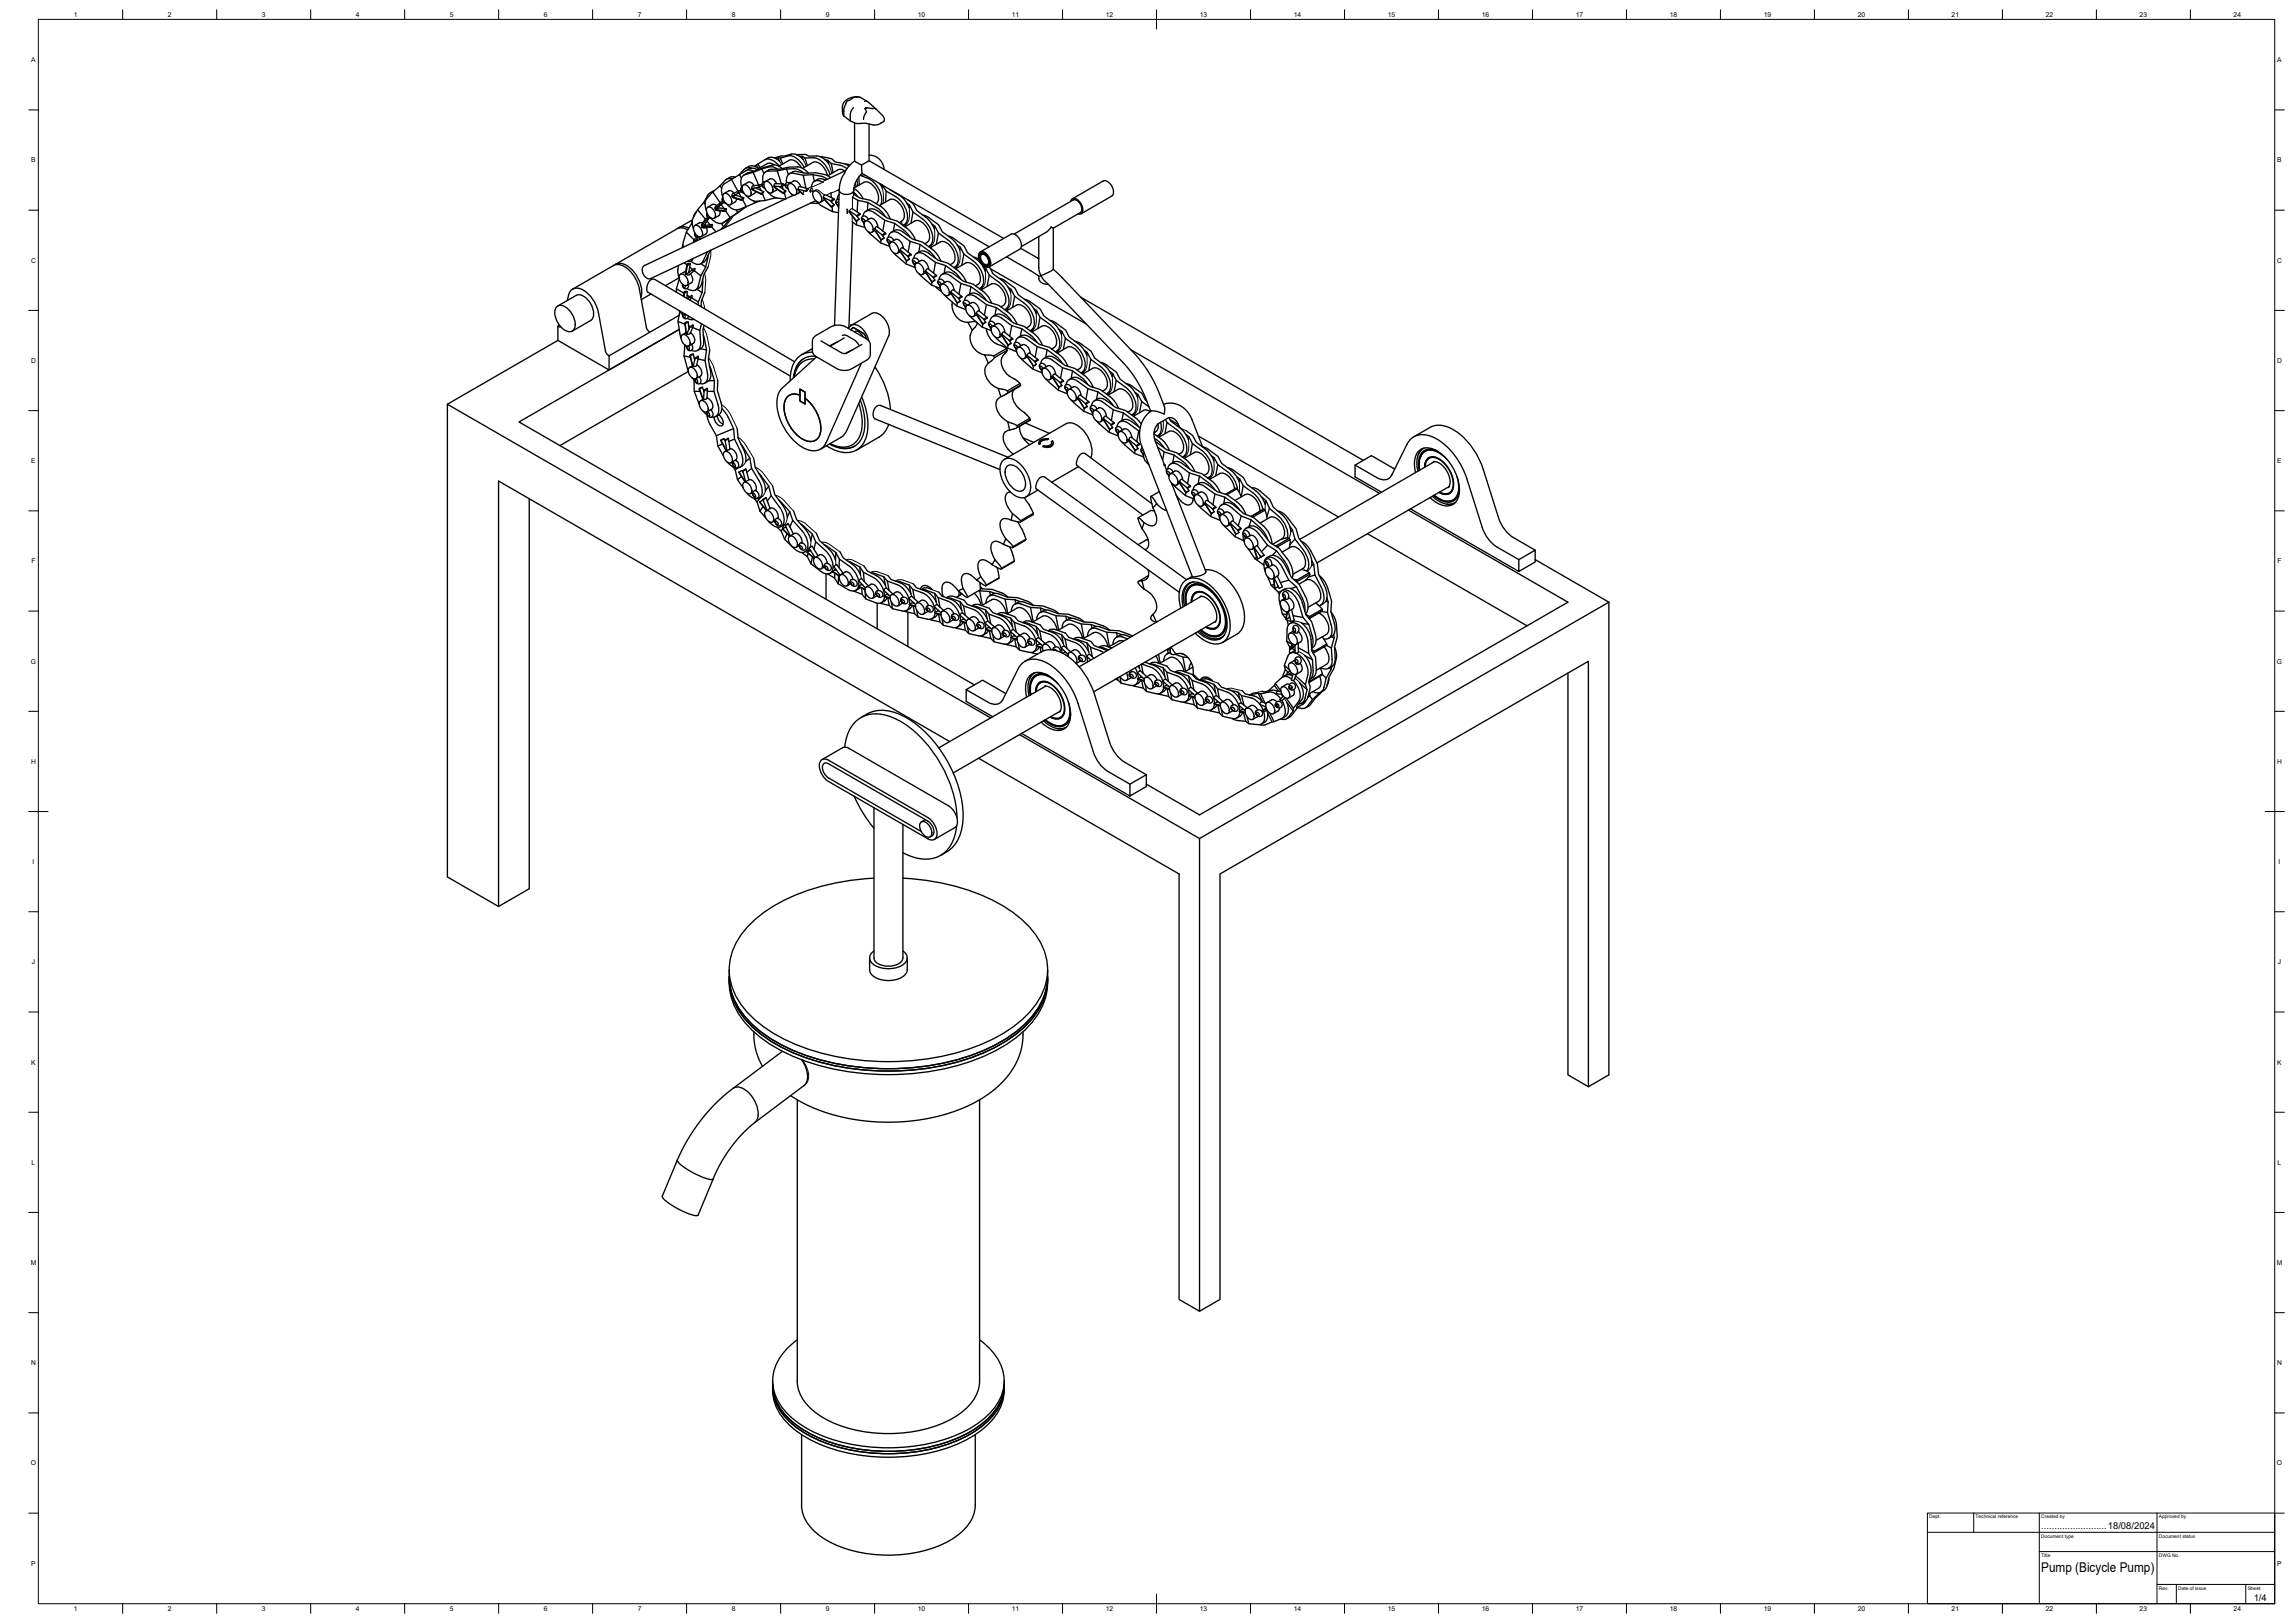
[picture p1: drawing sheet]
<svg xmlns="http://www.w3.org/2000/svg" width="1189mm" height="841mm" viewBox="0 0 1189 841" stroke-linecap="round" stroke-linejoin="round" font-family="sans-serif">
<defs><g id="words">
<text font-size="7" x="1058" y="815">Pump (Bicycle Pump)</text>
<g font-size="4.9">
<text x="1058" y="793">.........................18/08/2024</text>
<text x="1168" y="830">1/4</text>
</g>
<g font-size="3.5">
<text x="38" y="9">1</text>
<text x="87" y="9">2</text>
<text x="136" y="9">3</text>
<text x="184" y="9">4</text>
<text x="233" y="9">5</text>
<text x="282" y="9">6</text>
<text x="331" y="9">7</text>
<text x="379" y="9">8</text>
<text x="428" y="9">9</text>
<text x="476" y="9">10</text>
<text x="524" y="9">11</text>
<text x="573" y="9">12</text>
<text x="622" y="9">13</text>
<text x="670" y="9">14</text>
<text x="719" y="9">15</text>
<text x="768" y="9">16</text>
<text x="817" y="9">17</text>
<text x="865" y="9">18</text>
<text x="914" y="9">19</text>
<text x="963" y="9">20</text>
<text x="1011" y="9">21</text>
<text x="1060" y="9">22</text>
<text x="1109" y="9">23</text>
<text x="1158" y="9">24</text>
<text x="16" y="32">A</text>
<text x="1180" y="32">A</text>
<text x="16" y="84">B</text>
<text x="1180" y="84">B</text>
<text x="16" y="136">C</text>
<text x="1180" y="136">C</text>
<text x="16" y="188">D</text>
<text x="1180" y="188">D</text>
<text x="16" y="240">E</text>
<text x="1180" y="240">E</text>
<text x="16" y="292">F</text>
<text x="1180" y="292">F</text>
<text x="16" y="344">G</text>
<text x="1180" y="344">G</text>
<text x="16" y="396">H</text>
<text x="1180" y="396">H</text>
<text x="17" y="448">I</text>
<text x="1181" y="448">I</text>
<text x="17" y="500">J</text>
<text x="1181" y="500">J</text>
<text x="16" y="552">K</text>
<text x="1180" y="552">K</text>
<text x="16" y="604">L</text>
<text x="1180" y="604">L</text>
<text x="16" y="655">M</text>
<text x="1180" y="655">M</text>
<text x="16" y="707">N</text>
<text x="1180" y="707">N</text>
<text x="16" y="759">O</text>
<text x="1180" y="759">O</text>
<text x="16" y="811">P</text>
<text x="1180" y="811">P</text>
<text x="38" y="835">1</text>
<text x="87" y="835">2</text>
<text x="136" y="835">3</text>
<text x="184" y="835">4</text>
<text x="233" y="835">5</text>
<text x="282" y="835">6</text>
<text x="331" y="835">7</text>
<text x="379" y="835">8</text>
<text x="428" y="835">9</text>
<text x="476" y="835">10</text>
<text x="524" y="835">11</text>
<text x="573" y="835">12</text>
<text x="622" y="835">13</text>
<text x="670" y="835">14</text>
<text x="719" y="835">15</text>
<text x="768" y="835">16</text>
<text x="817" y="835">17</text>
<text x="865" y="835">18</text>
<text x="914" y="835">19</text>
<text x="963" y="835">20</text>
<text x="1011" y="835">21</text>
<text x="1060" y="835">22</text>
<text x="1109" y="835">23</text>
<text x="1158" y="835">24</text>
</g>
<g font-size="2.5">
<text x="1000" y="787">Dept.</text>
<text x="1024" y="787">Technical reference</text>
<text x="1058" y="787">Created by</text>
<text x="1119" y="787">Approved by</text>
<text x="1058" y="797">Document type</text>
<text x="1119" y="797">Document status</text>
<text x="1058" y="807">Title</text>
<text x="1119" y="807">DWG No.</text>
<text x="1119" y="824">Rev.</text>
<text x="1129" y="824">Date of issue</text>
<text x="1165" y="824">Sheet</text>
</g>
</g></defs>
<!-- layer: Visible -->
<g fill="none" stroke="#000" stroke-width=".7">
<path d="M442 56l-1 3v4M445 50a7 7 0 0 0-8 6v4M448 53h2M448 56h1zM448 56l1 2-2 4M449 56l5 1M450 53l-5-3h-2l-2 1a6 6 0 0 0-4 7v2M450 53l4 4M454 57l4 3v2M437 60h.1M437 60l4 3M443 64v19"/>
<path d="M450 64v19M458 62h.1M458 62a8 8 0 0 1-9 2h-5l-3-1M369 100l-2 1-2 4a17 17 0 0 0-6 10v4M369 99l4 6M370 99l-2 1M373 96l1 2M379 93l3 6M379 93h-2l-4 3a20 20 0 0 0-7 8l-1 3 1 2M381 92h-2l-3 1M383 99h1l-1 1zM383 99l-3 2-1 1 4-2"/>
<path d="M383 100l1 2M383 90l1 2M385 98a.8 .8 0 0 0-1 1 .8 .8 0 0 0 1 1M385 97a1.8 1.8 0 0 0-1 2 1.8 1.8 0 0 0 2 1M385 96a4 4 0 0 1 4 2 4 4 0 0 1-1 4 4 4 0 0 1-3-6zM385 96l4-2 2 2M390 87h-3l-4 4M390 98h.1M390 98l4 3M390 89l3 7M391 89l-4-1-12 7a6 6 0 0 0 0 7M391 98h-1l4 2 2-1"/>
<path d="M391 86l2-1 1 2M392 99l-1 1-2 2M392 97l4 2M392 86l1 1a5 5 0 0 0-7 0M393 88a5 5 0 0 0-6 0M393 85l3-2a6 6 0 0 1 8 3M393 96h2l-2 1zM394 97v2M394 96h-4v1v1l3-1M395 88l1 2M396 99a.9 .9 0 0 1-1 1 .9 .9 0 0 1-1 0M396 96a.8 .8 0 0 0-1 1 .8 .8 0 0 0 1 0"/>
<path d="M396 83a5 5 0 0 1 8 1M396 94a4 4 0 0 1 4 2 4 4 0 0 1 0 4 4 4 0 0 1-4-6zM396 94a1.7 1.7 0 0 0-1 2 1.7 1.7 0 0 0 1 2M397 94l3-1 3 2M398 100l3 2 6 1-73 35a4 4 0 0 0-1 4 4 4 0 0 0 4 2l22-10M401 96v1M401 85h-3l-6 3M401 97h.1M401 97l5 3M402 97h-1l5 3 1-1M402 82h2l2 3M402 99l-2 1"/>
<path d="M403 98l-1 1M403 89l2 6M403 88l-3-2a52 52 0 0 0-15 5l-1 3v3M403 82l1 1M404 97l3 2M404 82l4-1a9 9 0 0 1 9 6M405 87a6 6 0 0 0-5-1l-13 4-1 1M405 97l1 1M406 95h-4l-1 1 4 1 2-1a1 1 0 0 0-2 0 .9 .9 0 0 0 0 1M407 99a.9 .9 0 0 1 0 1 .9 .9 0 0 1-1 0M408 88l1 2M408 96h-1l1 1"/>
<path d="M409 95a4 4 0 0 1 3 2 4 4 0 0 1 0 4 4 4 0 0 1-3-6zM409 83a6 6 0 0 1 6 4M409 95l2-1a4 4 0 0 1 4 3M409 83l-5 3M409 90l3-1 6 1a17 17 0 0 1 11 1l1 1M410 95a1.7 1.7 0 0 0-3 1 1.7 1.7 0 0 0 1 2M413 80h5l1 1h4a8 8 0 0 1 6 4v-2M413 86a8 8 0 0 1 6 4M413 87l-14 1-2 1M414 98h.1M414 98l2 3M414 81h2l1 1 1 4"/>
<path d="M415 99l-3 2M416 81v2a7 7 0 0 0-6-3l-9 2M416 87l5-3a7 7 0 0 1 8 7M416 91l2 6M416 90l-3-2a20 20 0 0 0-10 1h-5a4 4 0 0 0-3 5M417 82h5a11 11 0 0 1 8 8M418 99h.1M419 98l-4-1h-1v1l4 1M419 98h-1v1M421 97h-1M421 98l-1 1M421 99h-1v1"/>
<path d="M421 90l1 4M422 99a4 4 0 0 1 3 2 4 4 0 0 1 0 4 4 4 0 0 1-3-6zM423 98l-1 1M425 81l6 1 2 2 5 1 2 1M427 94a3 3 0 0 0-4 0 3 3 0 0 0-2 3M428 83h1l2 2 1 4M428 93a5 5 0 0 0-6 1M429 93l-2-1a23 23 0 0 0-11-1l-5-1a3 3 0 0 0-3 5M431 100v2M431 85l5 1 3 1M435 99a4 4 0 0 0 7 0M435 99l-3 70"/>
<path d="M435 98l-1 1M438 89l-3-1-6 3M438 85l2 1M438 88l-11 6M442 100l2 2M442 99v2M442 99h.1M442 98l3 1 2 4M443 97l5-2a7 7 0 0 1 7 7v2l-1 1M443 83a22 22 0 0 0-8 16M443 83v1a4 4 0 0 1 4 5v1M443 95l1 2"/>
<path d="M445 92v4M446 91l4 1a12 12 0 0 1 6 14M447 90a13 13 0 0 0-5 9M447 90l66 38M450 83l-3 3M450 80a8 8 0 0 1 8 8M450 83l70 41M456 95l1 3M456 95l3 4v6M457 96v2M459 99l5 3a12 12 0 0 1 6 13l-2 2h1M461 98l7 5 3 5v-2"/>
<path d="M356 119a6 6 0 0 0-5 0l-32 18M357 118a5 5 0 0 0-6 0M358 116h1M359 115l-1 1a22 22 0 0 0-4 11v1M359 114l-7 4M360 117a4 4 0 0 1 3 2 4 4 0 0 1 0 4 4 4 0 0 1-3-6zM361 110l-2 3M362 109l4 5M364 117v1M364 118h.1M364 118h1h3M364 116l-1-1-3 2"/>
<path d="M365 105v1M365 117h.1M365 116v1M366 113l-2 4 2-3M366 118v3l-3 2M366 110a1.8 1.8 0 0 0 1 2 1.8 1.8 0 0 0 1 1 5 5 0 0 0 7 2M366 115l2 1M367 107a4 4 0 0 1 3 2 4 4 0 0 1 0 4 4 4 0 0 1-3-6zM367 111a.9 .9 0 0 0 0 1 .9 .9 0 0 0 1 0M367 113a.9 .9 0 0 0-1 0 .9 .9 0 0 0 0 1M367 113l-2 4M367 113l-1 1"/>
<path d="M369 118l2 2M369 116l-1 1-4 1 1-1M369 116l-4 1M369 116a1 1 0 0 1 0 2 .9 .9 0 0 1-1-1M371 108v1M371 109h.1M371 109l5 1M371 107l-1-1-3 1M372 107v1M372 107l-1 2M372 108l-1 1h4l1-1M372 108h4"/>
<path d="M373 112l-3 1M373 109v2l-1 1M373 105l-2 2v1l2-2M374 116l1 1M374 106l1 2M375 102a1.8 1.8 0 0 0-1 2 1.8 1.8 0 0 0 2 1M375 105a.9 .9 0 0 0-1 0 .9 .9 0 0 0-1 1M375 105l-3 2M375 105l-2 1M375 103a.9 .9 0 0 0 0 1 .9 .9 0 0 0 1 1M375 100a4 4 0 0 1 4 2 4 4 0 0 1-1 4 4 4 0 0 1-3-6zM376 109l2 4"/>
<path d="M376 117l-1 1M376 108a.9 .9 0 0 1 0 1 .9 .9 0 0 1-1 0M378 113l-5 6M379 102h1M380 102h.1M380 102l4 2M380 100l-2-1-3 1M381 101h.1M381 101l-1 1M381 101l-1 1 4 1 1-1M381 101l4 1M382 109v1"/>
<path d="M382 103l-1 1-2 2M383 110l-8 6M385 104l2 3M385 102a1 1 0 0 1 0 2 .9 .9 0 0 1-1-1M386 107l-11 8M387 101a7 7 0 0 0 5 3l10-1M391 104v1M394 104l-3 1a21 21 0 0 1-10 4l-2-1-2-2M395 101l2 3M401 102v1M406 100l1 3M410 101h1"/>
<path d="M411 101l-2 1M423 104l-2 1M423 104l3 3 5 3h4M424 105h-4l-61 29M427 102v1M427 103h.1M427 103l4 4M427 102l4 5 1-1M427 101v1l4 2M427 104l-2 1M428 101l4 2M430 104l2 2"/>
<path d="M431 104v1M431 107v3M431 103h1l-1 1zM432 106l-1 1M434 107h1M435 106v2M435 105a.7 .7 0 0 0-1 0 .7 .7 0 0 0-1 1 .7 .7 0 0 0 1 0h1M435 103a1.7 1.7 0 0 0-2 2 1.7 1.7 0 0 0 2 2M435 101l-1 2M439 108v3M440 109l4 3 2-1a.9 .9 0 0 0-1 0 .9 .9 0 0 0-1 1M440 110l4 4h1"/>
<path d="M440 110l4 5M442 108l4 3M442 115l2 2 4 1M442 102l3 2a20 20 0 0 1 12 6l2 2M442 115l-2 55M442 101l4 2a20 20 0 0 1 13 6l2 4M444 112l1 2M444 115v2M445 104l-1 6M445 114h-1M447 112a3 3 0 0 1 3-3 3 3 0 0 1 3 1l6 4a23 23 0 0 1 11 7l2 2M447 115l1 1"/>
<path d="M448 115a4 4 0 0 1 4 2 4 4 0 0 1 0 3 4 4 0 0 1-4-5zM448 115l-1-2a.7 .7 0 0 0-1 1 .7 .7 0 0 0 1 1h1M449 109a4 4 0 0 1 6 0l5 4a23 23 0 0 1 12 8l2 3M450 105v4M450 114a1.7 1.7 0 0 0-2-2 1.7 1.7 0 0 0-1 3h1M451 113a4 4 0 0 1 4 5M451 113l-2 2M453 119h.1M453 119l4 5M453 119l-1 1M454 119l3 5 1-1M455 118h-1l-1 1 5 3"/>
<path d="M455 118l4 3M456 107l5-4a7 7 0 0 1 8 8l-1 3-2 1M459 114l-2 6M464 116l-1 4M465 101h.1M469 118l5-3a7 7 0 0 1 8 7l-1 3-2 1M470 116l-1 1M470 105l1 1 2 4-1 6M471 104l2 2 2 3 7 5 2 5M473 110l5 3a11 11 0 0 1 4 14l-1 1M478 111l3 1 5 5 2 3 5 3M483 116l1 1 2 4-1 6"/>
<path d="M484 117v2M546 118h-1l-2 2-14 8M546 118l14-8a4 4 0 0 0-4-6l-30 17M546 118v22M555 104a2.6 2.6 0 0 1 3-1 2.6 2.6 0 0 1 2 2 4 4 0 0 1 0 6h-1M556 103l16-9a5 5 0 0 1 4 8l-16 9M319 137a8 8 0 0 1 10 5 15 15 0 0 1 3 12M351 140l1 4-7 4M352 138l-1 2M354 127v1M355 136l1 1M356 120l4 4"/>
<path d="M356 137l-1 5 1-4M357 138l2 2M358 137a.9 .9 0 0 0-1-1 1.1 1.1 0 0 0-1 2M358 137l-1 4M358 137l-2 1M359 140a.9 .9 0 0 0 1 0 .9 .9 0 0 0 0-1l-4 3M359 134l-1 1h-1M359 134h.1M360 124l-1 2M360 125h.1M360 121a1.7 1.7 0 0 0 1 2 1.7 1.7 0 0 0 2 0M360 121a.8 .8 0 0 0 0 1 1 1 0 0 0 2 0"/>
<path d="M361 124a.9 .9 0 0 0-1 0 .9 .9 0 0 0 0 1M361 124v1M361 124l-1 1M362 123l1 1M363 137l3 1M366 131h.1M367 130l-3 5a4 4 0 0 1-6 0M367 132v1a23 23 0 0 1-4 10l-1 5a3 3 0 0 1-3 3 3 3 0 0 1-3-2M367 138l-2 4-2 6-2 2M368 130l-2 5-3 2M450 120l6 6 5 2M457 124l-1 2"/>
<path d="M457 122l1 1M458 121h1l-1 1zM458 123l-1 1M460 123a3 3 0 0 1 3-3 3 3 0 0 1 3 1l6 4a23 23 0 0 1 11 7l2 2M461 126v1M461 126h-1a.7 .7 0 0 1 0-1 .7 .7 0 0 1 0-1 .7 .7 0 0 1 1 1l1 1 2-2a4 4 0 0 1 4 5M462 126a4 4 0 0 1 3 1 4 4 0 0 1 0 4 4 4 0 0 1-3-5zM462 120a4 4 0 0 1 6 0l5 4a23 23 0 0 1 12 7l3 4M463 131l7 6 4 2M463 125a1.7 1.7 0 0 0-2-2 1.7 1.7 0 0 0-1 3h1M466 130h.1M466 130l4 5"/>
<path d="M467 130h-1M467 130l-2 1M467 130l3 5 1-1M470 135v2M470 133l1 1M471 132h1l-1 1zM471 134l-1 1M472 125l-1 6M472 132l-4-4h-1v2l4 3M474 134a3 3 0 0 1 2-3 3 3 0 0 1 4 1l5 4a23 23 0 0 1 12 7l1 2M474 137v1M474 137a.8 .8 0 0 1-1-1 .8 .8 0 0 1 1-1 .8 .8 0 0 1 0 1h1l2-1a4 4 0 0 1 4 4"/>
<path d="M475 137a4 4 0 0 1 3 1 4 4 0 0 1 0 4 4 4 0 0 1-3-5zM475 131a4 4 0 0 1 6 0l5 4a23 23 0 0 1 13 7l2 4M476 136a1.7 1.7 0 0 0-2-2 1.7 1.7 0 0 0-1 2l1 1M477 127l-1 4M482 128l5-3a7 7 0 0 1 8 8v2l-3 2M483 127l-1 1M485 136l-1 6M486 121l5 3a11 11 0 0 1 4 14l-1 1M490 138l-1 4M491 122l3 1 6 4 1 4 6 4 4 6M493 123l2 3 2 4 1-2M495 139l5-3a7 7 0 0 1 8 8v2l-2 2"/>
<path d="M496 138v1M496 127l2 1 2 4-2 5M496 138h-1M500 132l4 3a11 11 0 0 1 5 14l-1 1M505 133l2 1M508 131a5 5 0 0 1 5 5 2.3 2.3 0 0 1-1 3 2.3 2.3 0 0 1-3-2 6 6 0 0 1-1-6zM508 131l16-10a5 5 0 0 1 4 8l-15 9M508 131a4 4 0 0 1 4 2 4 4 0 0 1 0 5 5 5 0 0 1-4-7zM508 132a3 3 0 0 1 4 2 3 3 0 0 1-1 3 4 4 0 0 1-3-5zM509 138l2 1 2 4-1 5M511 139v1M513 138a12 12 0 0 0 7 8l2 2 2 3v-1"/>
<path d="M513 139l50 29M522 133l16 10M529 129l9 5M538 123l1 18a1.5 1.5 0 0 0 0 1 1.5 1.5 0 0 0 2 0l5-2M546 140l41 42a68 68 0 0 1 14 22l2 7M289 159a6 6 0 0 1 8 4 6 6 0 0 1-1 9 9 9 0 0 1-7-13zM289 159l10-6a8 8 0 0 1 8 8l1 3-1 2-10 6M294 156l1-3a5 5 0 0 1 3-4 5 5 0 0 1 5 2 18 18 0 0 1 7 11l4 20 2 2 36-21M297 150l21-12a10 10 0 0 1 12 7l1 5 4 20 2 2M337 152l-5 3M351 150l3 2M352 145l-1 5v1"/>
<path d="M352 142a4 4 0 0 1 4 2 4 4 0 0 1 0 4 4 4 0 0 1-4-6zM354 147a1.7 1.7 0 0 0 1 3 1.8 1.8 0 0 0 2-3M354 147v2l1-1M354 152v2M355 152v2M355 152l1-1v4M355 141l-2 1M355 142h1M356 142h.1M356 142h1l3-2 3 3M356 153l1 1M356 151a.9 .9 0 0 0-1 0 .9 .9 0 0 0 0 1"/>
<path d="M357 141h.1M357 154a.9 .9 0 0 0 1 0 .9 .9 0 0 0 1-1l-3 2M358 142l1 3-1 1M358 154l4 2M358 147l-2 1M359 154l-2 1M361 150l3 2M363 159h.1M364 145v7l-2 6M365 151l-1 5-1 3M476 142l7 6 4 2M480 141h.1"/>
<path d="M480 141l3 5M480 141l-2 1M480 141l3 5 1-1M483 144l1 1M484 143h1l-1 1zM484 145l-1 1v2M485 149l3 2M485 143l-4-4h-1v2l4 3M487 145a3 3 0 0 1 2-3 3 3 0 0 1 4 1l5 4a23 23 0 0 1 12 7l1 2M487 148v1M488 148h-1a.8 .8 0 0 1-1-1 .8 .8 0 0 1 1-1l1 1 2-1a4 4 0 0 1 4 4M488 147a4 4 0 0 1 3 2 4 4 0 0 1 0 4 4 4 0 0 1-3-6z"/>
<path d="M488 142a4 4 0 0 1 6 0l5 4a23 23 0 0 1 13 7l2 4M489 153l7 6 5 1M490 146a1.7 1.7 0 0 0-3-1 1.7 1.7 0 0 0 0 2v1M493 152h.1M493 152l3 5M493 151v1M493 152l-2 1M493 152l3 5 2-1M494 157a9 9 0 0 0 8 10M497 154l1 2M498 154h1l-2 1zM498 156l-2 1v2"/>
<path d="M498 147l-1 5M498 154l-4-4h-1v1l4 4M500 156a3 3 0 0 1 2-3 3 3 0 0 1 4 1l5 4a23 23 0 0 1 12 7l1 2M500 159v1M501 158a4 4 0 0 1 3 2 4 4 0 0 1 0 4 4 4 0 0 1-3-6zM501 158l-1-1a.7 .7 0 0 0-1 1 .7 .7 0 0 0 1 0l1 1M501 158l3-1a4 4 0 0 1 4 4M501 153a4 4 0 0 1 7 0l4 4a23 23 0 0 1 13 7l2 4M503 157a1.7 1.7 0 0 0-3-1 1.7 1.7 0 0 0 0 2l1 1M503 149l-1 3M508 150l6-3a7 7 0 0 1 7 8v2l-2 2M509 149v1"/>
<path d="M509 149h-1M511 158l-1 5M513 143l5 3a11 11 0 0 1 4 14l-1 1M516 159v4M518 144l2 1 6 4 2 4 6 4 3 5M522 160v1M522 149l2 1 2 3-1 6M523 159l-2 1M526 153l5 4a11 11 0 0 1 4 14h-1M531 155l3 1M534 156l5 4 2 4 6 4 3 5v-1M536 160l1 1 2 3-1 6"/>
<path d="M538 143a4 4 0 0 0 5 4M538 143h1l2 3 41 42a59 59 0 0 1 12 19l2 6M560 154l147 85M289 176l-57 33v245l26 16 16-9v-203M289 169v7l27 16M290 169h-1h2M351 167l4 1M352 161l2 2h1M352 161l-1 6 1 6M352 173l1 2M353 163a1.8 1.8 0 0 0 1 2 1.8 1.8 0 0 0 3-1M353 174a4 4 0 0 1 4 1 4 4 0 0 1 0 4 4 4 0 0 1-4-5z"/>
<path d="M354 163a1.1 1.1 0 0 0 0 1 1.1 1.1 0 0 0 1 1v-2M355 163h.1M355 179a19 19 0 0 0 1 12l1 1M355 167l1 6-1-5M355 179h.1M355 179l1 1M355 172l-1 1M356 173h.1M356 165l2 1 2-1M357 167a.9 .9 0 0 0-1 0 .9 .9 0 0 0-1 1M357 167v4M357 167l-2 1"/>
<path d="M357 179a1.1 1.1 0 0 1 0 1 1.1 1.1 0 0 1 0 1l-1-2M357 169h1M358 169a.9 .9 0 0 0 1 1 1 1 0 0 0 0-2l-1 1-2 4M358 172l1 2a3 3 0 0 1 0 4l-2 1M358 178a1.8 1.8 0 0 1 1 3 1.8 1.8 0 0 1-2 1 1.8 1.8 0 0 1-1-3M359 170l4 1M359 169l-1 4h-2M363 178a3 3 0 0 1-1 3 3 3 0 0 1-4 1M364 168l-1 3v7M364 174l2 7-1 6 2 6a4 4 0 0 1-1 4 4 4 0 0 1-3 2M365 177a4 4 0 0 1-3 5M365 169l-1 2 1 6"/>
<path d="M422 174l9-5a9 9 0 0 1 7 0l11 7 2 2v6l-1 1-8 6a9 9 0 0 1-8 0l-12-7-1-2v-5zM425 177l12 6h2l8-5M434 177l-3 2M437 174h2l4 2 2 3M437 175l-5 4h-2M439 170a5 5 0 0 1 9 2l2 5M441 171l1-1 6 3 1 3M443 172a3 3 0 0 1 4 3M452 162a8 8 0 0 1 8 7l1 3v2l-23 50-2 2-11 7M452 162l-11 7M502 167l2 4 3-4M503 164l6 5 5 2"/>
<path d="M504 171a9 9 0 0 0 6 13M506 167h-4M506 163h.1M506 163l3 5M506 162v1M506 163l-1 1M506 163l3 5 2-1M506 167l1 1M509 168v1M510 165l1 2M511 167l-2 1M511 170a11 11 0 0 0 9 10l2 1"/>
<path d="M512 165l-5-4-1 1 4 4M512 165a.9 .9 0 0 0-1 0 .9 .9 0 0 0-1 1M512 165l-2 1M513 170l1 1M514 169a4 4 0 0 1 4 2 4 4 0 0 1-1 4 4 4 0 0 1-3-6zM514 169l-1-1a.7 .7 0 0 0-1 1 .7 .7 0 0 0 1 0l1 1M515 164a4 4 0 0 1 6 0l5 4a23 23 0 0 1 12 7l2 4M516 175l6 5 5 2M516 168a1.7 1.7 0 0 0-2-2 1.7 1.7 0 0 0-1 3l1 1M517 168a4 4 0 0 1 4 4M517 168l-3 1M519 165a3 3 0 0 0-4-1 3 3 0 0 0-2 3"/>
<path d="M519 165l5 4 6 1 4 4M519 174h.1M519 174l3 5M519 173v1M519 174l-1 1M519 173l3 6 2-1M522 161l5-3a7 7 0 0 1 7 8v2l-2 2M522 179v1M523 176l1 2M524 178l-2 1M524 169l-1 5M525 175l-4-3h-1l-1 1 4 4"/>
<path d="M525 176a.9 .9 0 0 0-1 0 .9 .9 0 0 0-1 1M525 176l-2 1M526 178a3 3 0 0 1 3-3 3 3 0 0 1 3 1l5 4a23 23 0 0 1 12 7l2 1M528 175a4 4 0 0 1 6 0l5 3a23 23 0 0 1 12 8l2 4M529 179a1.7 1.7 0 0 0-2-2 1.7 1.7 0 0 0-1 3l1 1M530 170l-1 4M534 174l3 3M535 172l5-3a7 7 0 0 1 8 8l-1 2-1 1M535 171v1M536 170l-2 1M537 161v1M537 180l-1 5"/>
<path d="M539 164l5 4a11 11 0 0 1 4 14h-1M544 166l3 1 5 4 2 4 5 3M549 171l1 1 2 3-1 6M552 175l5 4a11 11 0 0 1 4 14h-1M557 177l3 1 5 4 2 4 6 4 3 5M559 178l2 2 2 4M316 184v8l36-21-83 48 236 136M354 184l4 1M357 192l-67 39M357 191a4 4 0 0 1 4 1 4 4 0 0 1-1 4 4 4 0 0 1-3-5zM358 184l1 6-1-6M359 196l1 1"/>
<path d="M359 190h-2M359 190h.1M359 184h-1M359 184l1 3M360 197v6l2 7M360 197h.1M360 186h.1M360 185a.9 .9 0 0 0 1 1 .9 .9 0 0 0 1-1h-2l-1 5M360 196h.1M361 196v1a.7 .7 0 0 1 1 1 .7 .7 0 0 1-1 0 .7 .7 0 0 1-1-1v-1M361 189a4 4 0 0 1 2 6l-2 1M362 186l3 1"/>
<path d="M362 185l-1 5h-2M362 195a1.7 1.7 0 0 1 1 3 1.7 1.7 0 0 1-2 0l-1-2M363 181h3M367 198l-2 1M367 197h3M368 189v2M368 181l-1 5 1 7a5 5 0 0 1-1 4M368 191l2 6v6l2 7a4 4 0 0 1-3 6M372 197v5l2 7a5 5 0 0 1-1 6M412 187l-72-42a4 4 0 0 0-5 6l75 44M417 186a12 12 0 0 0-5 10M421 181l-6 3"/>
<path d="M421 183a12 12 0 0 0-11 13v1M422 186a10 10 0 0 0-10 9M423 185a10 10 0 0 0-12 11M423 185l-18 16a18 18 0 0 0 1 20 21 21 0 0 0 16 13l3-1 3-3 18-42M442 181l-4 2M453 190l4 6 2 6 2 10M510 184l2 4M510 184h5M512 188a8 8 0 0 0 4 13h1M515 184v1M515 185l-3 3M521 183a7 7 0 0 0 2 12"/>
<path d="M522 181l-7 3M522 181v1M522 182l-1 1M522 182l-7 3M523 195l6 4M526 180l1 2M527 180a4 4 0 0 1 4 2 4 4 0 0 1 0 4 4 4 0 0 1-4-6zM527 180a1.1 1.1 0 0 0 0-1 1.1 1.1 0 0 0-1 0l1 2M527 180l3-1a4 4 0 0 1 4 4M529 199l-7 4M529 199v1M529 185l6 6 5 2"/>
<path d="M529 200l-8 4M529 200l-7 3M532 184h.1M532 184l4 6-1 1M532 185l-1 1M533 184l3 6 1-1M536 187l1 2M537 189l-1 1M538 186l-4-3-1 1h-1l5 4 1-1a.9 .9 0 0 0-1 0M539 188a3 3 0 0 1 3-3 3 3 0 0 1 3 2l6 4a23 23 0 0 1 11 6l2 2M540 191v2M540 191h-1a.8 .8 0 0 1 0-1 .8 .8 0 0 1 1 0l1 1 2-1a4 4 0 0 1 4 4"/>
<path d="M540 191a4 4 0 0 1 4 2 4 4 0 0 1 0 4 4 4 0 0 1-4-6zM541 186a4 4 0 0 1 6 0l5 3a23 23 0 0 1 12 8l3 4M542 196l7 6 4 2M542 190a1.8 1.8 0 0 0-2-2 1.8 1.8 0 0 0-2 2 1.8 1.8 0 0 0 2 2M543 181l-1 4M545 195h.1M545 195l4 6M546 195h-1M546 196l-2 1M546 195l3 6 1-1-1-2M546 180l-1 1M548 183l5-3a7 7 0 0 1 8 8l-1 2-2 2"/>
<path d="M549 182l-1 1M549 181l-2 1M550 198h1h-1zM550 200l-1 1v1M551 191l-1 5M551 197l-4-3h-1v1l4 3M553 199a3 3 0 0 1 2-3 3 3 0 0 1 4 2l5 3a23 23 0 0 1 12 7l1 2M554 197a4 4 0 0 1 6 0l5 3a23 23 0 0 1 13 8l2 4M556 192l-1 4M561 194l5-3a7 7 0 0 1 8 8v2l-3 2M562 192l-1 2M562 182l1 1 2 3-1 6"/>
<path d="M562 192l-1 1M563 183v1M565 186l5 4a11 11 0 0 1 4 13l-1 1M570 188l3 1 6 4 1 3 6 5 4 5M575 192l2 2 1 3-1 6M577 194l-1 1M578 197l5 4a11 11 0 0 1 5 13l-1 1M584 199l2 1 6 4 2 4M586 181l129 75M232 209l281 163M360 203h3M362 201l2 6"/>
<path d="M363 208a4 4 0 0 1 3 2 4 4 0 0 1 0 4 4 4 0 0 1-3-6zM364 201l-2 1M364 201l-1 1 1 5M364 201l1 2M364 207l-1 1M364 207h1M364 213l3 2M365 207h.1M365 203h.1M365 202a.9 .9 0 0 0 1 0 .9 .9 0 0 0 0-1l-1 1v5M366 215l1 4 4 7 1 5 3 5M366 206a4 4 0 0 1 3 3 4 4 0 0 1-1 4h-2"/>
<path d="M367 203h3M367 202l-1 5h-1M367 213l1 1a.8 .8 0 0 1 0 1 .8 .8 0 0 1-1 1 .8 .8 0 0 1 0-1v-2M368 212h.1M368 212l1 1a1.7 1.7 0 0 1 1 2 1.7 1.7 0 0 1-3 1l-1-2M372 215l1 3 2 2M372 215l1 1a2.7 2.7 0 0 1 2 2 2.7 2.7 0 0 1-2 3 5 5 0 0 1-3-5M373 215l-2 1M374 212l3 3 3 7 1 6 3 6a5 5 0 0 1-2 8h-3l-2-3M415 205a6 6 0 0 0-7 1 6 6 0 0 0-2 6 19 19 0 0 0 14 17 6 6 0 0 0 5-9 22 22 0 0 0-8-14M415 205v3l2 1v-3M415 205v-3l2 1v3"/>
<path d="M415 202l2 1v6l-2-1zM445 209a19 19 0 0 1-2 21 11 11 0 0 1-13 0M446 207a23 23 0 0 1-1 22 12 12 0 0 1-15 1M447 206a27 27 0 0 1 0 24 12 12 0 0 1-17 2l-2-1M461 220a11 11 0 0 1-5 6l-12 7M517 207a10 10 0 0 0 5 12M517 201l2 5M517 201l5 2M519 206l-2 1M522 203h.1M522 219h1M522 219l1 4"/>
<path d="M522 203l-3 3M526 202a7 7 0 0 0 2 10M528 212l6 5M531 219l13 6M534 217l-7 4-4-2M534 217v1M534 218l-7 4M534 218h.1M553 202v2M554 202a4 4 0 0 1 3 2 4 4 0 0 1 0 4 4 4 0 0 1-3-6zM554 202a1.2 1.2 0 0 0-2-1l1 1M554 202l2-2a4 4 0 0 1 4 5"/>
<path d="M555 207l2 2M555 201a1.7 1.7 0 0 0-2-2 1.7 1.7 0 0 0-1 3l1 1M557 209l5 4 4 2M559 206h.1M559 207l3 5M559 207l-2 1M559 206l3 6 1-1M562 212v1M562 209l1 2M563 208h1l-1 1zM563 211h-1M564 201l-1 6"/>
<path d="M564 208l-4-3h-1v1l4 3M566 210a3 3 0 0 1 2-3 3 3 0 0 1 4 2l5 3a23 23 0 0 1 12 7l1 2M566 213v2M567 213a4 4 0 0 1 3 2 4 4 0 0 1 0 4 4 4 0 0 1-3-6zM567 213l-1-1a.7 .7 0 0 0-1 0 .7 .7 0 0 0 1 1M567 213l2-2a4 4 0 0 1 4 5M567 208a4 4 0 0 1 6 0l5 3 5 2 6 4 2 3M568 218l7 6 5 2M568 212a1.8 1.8 0 0 0-1-2 1.8 1.8 0 0 0-2 2 1.8 1.8 0 0 0 1 2M569 203l-1 4M572 217h.1M572 217l3 6"/>
<path d="M572 218l-2 1M572 217l3 5h2M574 205l5-3a7 7 0 0 1 8 7v3l-2 2M575 203v2M575 203l-1 1M576 220l1 2M577 212l-1 6M577 219l-4-3h-1v1l4 3M577 219a.9 .9 0 0 0-1 0 .9 .9 0 0 0 0 1M578 219l-2 1M580 219a4 4 0 0 1 7 0l4 3M582 214l-1 4"/>
<path d="M588 214v1M588 203l2 1 2 4-1 6M588 214l-1 1M590 204v2M592 208l3 3M593 213l1-1 2 1M593 213l-6 3M600 220a4 4 0 0 1-2 4M601 219a6 6 0 0 1-1 7M603 209a12 12 0 0 1 15 8l5 15M603 215a7 7 0 0 0-8 0 16 16 0 0 0-3 16l26 68h1a6 6 0 0 0 6-3l-18-46M603 211h.1"/>
<path d="M603 211v4M604 217l1 2-1 6M605 219l5 4a11 11 0 0 1 4 13l-1 1M606 216l1 2 6 5 3 5M606 217l5 3M374 228l2 6M375 230l-3 1M375 227l-1 1M375 227l1 2M375 234a4 4 0 0 1 4 2 4 4 0 0 1 0 4 4 4 0 0 1-4-6zM376 228a.9 .9 0 0 0 1 0 .9 .9 0 0 0 0-1l-1 1 1 5M376 234h.1"/>
<path d="M377 233l-1 1M377 233h.1M378 227v6h-1M378 233a4 4 0 0 1 3 5M380 239l-1 1M380 222l-9 4M381 228l-3 1M381 238l-1 1M381 238h.1M381 238v1a1.8 1.8 0 0 1 2 2 1.8 1.8 0 0 1-2 1l-2-3 1 2a.7 .7 0 0 0 0 1 .7 .7 0 0 0 1 0 .7 .7 0 0 0 0-1l-1-2M382 222l1 5 3 6M384 230l5 7 1 6 3 6"/>
<path d="M385 233l2 4-1 2M389 237l-3 2M391 237v5l5 8 1 4M430 230a13 13 0 0 0 13 1M520 238a8 8 0 0 1 11 5 12 12 0 0 1 1 14 8 8 0 0 1-10-4 12 12 0 0 1-2-15zM522 237l-66-27a4 4 0 0 0-3 3 4 4 0 0 0 1 4l64 26M523 223a5 5 0 0 0-2 7l4 5M524 223h-1M527 221l-3 2M528 221a11 11 0 0 0 6 9M530 227l6 2M538 229l1 1"/>
<path d="M543 228h-1a2.2 2.2 0 0 0-3 2M543 228v-1h-1a2.4 2.4 0 0 0-3 3M543 228a4 4 0 0 0-4 1M545 229a2.5 2.5 0 0 1-4 2h-1M545 229v-1a2.9 2.9 0 0 1-1 3 2.9 2.9 0 0 1-3 0h-1M546 229a3 3 0 0 1-6 2M565 237a15 15 0 0 0-10-18l-3 1-31 18M575 222v2M577 222h-2M579 221a3 3 0 0 1 2-3 3 3 0 0 1 4 1l6 4M579 224v2M580 224a4 4 0 0 1 3 2 4 4 0 0 1 0 4 4 4 0 0 1-3-6z"/>
<path d="M580 224a1.1 1.1 0 0 0 0-1 1.1 1.1 0 0 0-2 0l2 1M580 224l3-2a4 4 0 0 1 4 5M582 229l6 6 5 2M582 223a1.8 1.8 0 0 0-3-2 1.7 1.7 0 0 0 0 3h1M585 228h.1M585 228l3 5M585 229h-2M585 228l3 5 2-1M588 233v2M589 231l1 1M590 230h1l-2 1zM590 232l-2 1"/>
<path d="M590 223l-1 6M591 230l-5-3-1 1 4 3M592 232h.1M592 232a2 2 0 0 0 1 3M592 235l1 1M593 234l-1-1a1 1 0 0 0 0 2 1 1 0 0 0 1 0M593 235a4 4 0 0 0 2 5M598 225l4 2M598 227l2 1M599 229l6 4a23 23 0 0 1 12 8l2 3M600 228l3 4M600 232l3 2a23 23 0 0 1 12 7l1 2"/>
<path d="M601 227l5-3a7 7 0 0 1 7 7v3l-1 1M601 225v1M602 227l2 3 2 3M602 225l-2 1M603 234v4M608 239l3 1 7 4a23 23 0 0 1 12 7l2 4M608 239l-1 1M608 236v4M610 221h1a5 5 0 0 0-6-4l-4 2a8 8 0 0 0-2 10l5 12M612 235h-1M614 238l5-3a7 7 0 0 1 8 7l-1 3-2 1M614 236v1"/>
<path d="M615 225l1 1 2 4-1 6M615 223l3 3 2 3 6 5 3 5M615 236l-2 1M616 226v2M618 230l5 3M621 226l73 42M623 233a11 11 0 0 1 4 14M623 232h3l5 5 2 3 6 5 3 5v-2M628 236l1 1 2 4-1 6M629 237v2M733 226l8-5a15 15 0 0 1 16 5l5 5 5 8 10 29a19 19 0 0 0 7 11l12 6M737 232l-2 4"/>
<path d="M738 232a10 10 0 0 0-3 12M739 234h.1M741 237a5 5 0 0 0-3 5M741 237h.1M741 237a10 10 0 0 1 10 7l2 4a6 6 0 0 1-2 7M741 237l-2 2v3M741 233h-2M743 239a10 10 0 0 1 8 14M743 239l-69 41M743 239h.1M744 237h-2h-1M745 234a6 6 0 0 0-7 0 6 6 0 0 0-3 6v4"/>
<path d="M745 234a6 6 0 0 0-7 0 6 6 0 0 0-3 6l1 4a7 7 0 0 1 5-11 12 12 0 0 1 9 5M745 234a6 6 0 0 0-9 3M380 242l1 2 1 5 3 4M382 243l-1 1M383 245l3 5M383 245l2-1v1M384 247l-2 2M385 241l-2 1M385 244l2-1-2 1 1 6M385 250a4 4 0 0 1 4 2 4 4 0 0 1 0 4 4 4 0 0 1-4-6zM386 250h.1M387 243l1 6"/>
<path d="M388 249a4 4 0 0 1 4 5M388 249l-2 1M390 243l-3 2M390 255h.1M390 255l-1 1M390 255l1 1 1 2-2-1v-2M391 258l1 2 2 5M392 254l-2 1M392 254h.1M392 254a1.7 1.7 0 0 1 1 3 1.7 1.7 0 0 1-2 1l-1-3M393 245l5 7 2 5 4 6a7 7 0 0 1 1 10 6 6 0 0 1-7-3M393 249a6 6 0 0 1 0 9 6 6 0 0 1-6-3"/>
<path d="M394 258l-2 2M395 257l-2 1M395 259l2-1-2 1 2 5M396 260l-1-1-1 1M397 258l2 5M398 252l-1 2M400 257l-2 3M400 252l2 4 5 7 1 5M404 259l5 6 2 5 5 5a9 9 0 0 1 2 11 5 5 0 0 1-6-2l-5-5-2-4-2-2M522 242a6 6 0 0 1 8 4 6 6 0 0 1-1 8 9 9 0 0 1-7-12zM524 255a4 4 0 0 0-3 6l4 5M531 258l3 4"/>
<path d="M538 254l-6 3M559 242l-14 8M595 240v1M597 257l-1 2 2 4M597 257l2 4M601 255l-4 2M603 241h1M604 241l1 3M605 243a3 3 0 0 1 3-3 3 3 0 0 1 3 1l5 4a23 23 0 0 1 12 7l2 2M605 246l1 1M606 246h-1a.7 .7 0 0 1-1-1 .7 .7 0 0 1 1-1 .7 .7 0 0 1 1 1v1l3-2a4 4 0 0 1 4 5M606 246a4 4 0 0 1 4 1 4 4 0 0 1 0 4 4 4 0 0 1-4-5z"/>
<path d="M608 251h.1M608 251l6 6 5 2M608 245a1.7 1.7 0 0 0-2-2 1.7 1.7 0 0 0-1 3h1M610 256l2 3a3 3 0 0 0 3 3 3 3 0 0 0 3-3v-1M611 250h.1M611 250l4 5M611 250l-1 1M611 250l4 5 1-1-1-1M615 255l-1 2M616 252h1l-2 1zM616 254l-1 1M616 245l-1 6"/>
<path d="M617 252l-4-4-1 1-1 1 4 3M618 254a3 3 0 0 1 3-3 3 3 0 0 1 3 1l6 4a23 23 0 0 1 11 7l2 1M619 257v1M619 257h-1a.8 .8 0 0 1 0-1 .8 .8 0 0 1 0-1 .8 .8 0 0 1 1 1h1l2-1a4 4 0 0 1 4 4M619 257a4 4 0 0 1 4 1 4 4 0 0 1 0 4 4 4 0 0 1-4-5zM620 251a4 4 0 0 1 6 0l5 4a23 23 0 0 1 12 8l3 4M621 256a1.7 1.7 0 0 0-2-2 1.7 1.7 0 0 0-1 2l1 1M622 247l-1 4M626 247h1M626 247v1M627 247l-1 1M627 248l5-3a7 7 0 0 1 8 8"/>
<path d="M627 247v1v-1M628 247h-1M630 256l-1 6M631 241l7 5 2 4 1 4M635 258l-1 3M636 242l3 1 5 4 2 4 7 5 3 5M640 259l5-3a7 7 0 0 1 8 7v2M641 247l1 1 2 4-1 5M641 253l-6 3M641 253l2 4M641 253l-5 3M644 252l5 3"/>
<path d="M649 253l3 1 6 5 2 4 5 4 2 3 2 6M649 255a14 14 0 0 1 5 9M654 257l2 2 2 4-1 5M656 259v2M702 241l12 6a5 5 0 0 0 7-1l8-16a10 10 0 0 1 16-2 38 38 0 0 1 15 20M723 243l-12-7-9 5v6l14 8M734 245a10 10 0 0 1 4-13 15 15 0 0 1 14 9 18 18 0 0 1 3 19 8 8 0 0 1-13-1l-1-1M738 242a5 5 0 0 1 3-5 5 5 0 0 1 6 1l4 5 2 5a6 6 0 0 1-2 8M742 257a10 10 0 0 0 12 3M746 255a5 5 0 0 0 5 1M746 255l2 1h3M746 255l2 1 3-1"/>
<path d="M751 256h.1M751 252l-68 40M753 252v2l-2 2M755 258l-2 1M755 247a9 9 0 0 1-3 12 9 9 0 0 1-9-2 8 8 0 0 0 12 0l1-3M756 253a6 6 0 0 1-7 7M756 254a6 6 0 0 1-3 6 6 6 0 0 1-7-1l-3-2M760 248l9 28a18 18 0 0 0 7 7M394 260l3 5zM394 265l3 3M396 262l-2 3M397 265a4 4 0 0 1 3 2 4 4 0 0 1 0 4 4 4 0 0 1-3-6z"/>
<path d="M399 263a4 4 0 0 1 4 6M399 263l-2 2M401 270l-1 1M402 270h1a.8 .8 0 0 1 1 1 .8 .8 0 0 1-1 1l-2-2M402 270h-1M403 269l-1 1M403 269a1.9 1.9 0 0 1 2 2 1.9 1.9 0 0 1-2 1l-2-2M406 274l3 4 3-2a4 4 0 0 1 4 5M406 274l3 4M406 272l-1 3M406 272h.1M406 272l-1 1"/>
<path d="M407 272l2-1-2 1 3 6M408 274l-1-1-1 1M408 277l-1 2M409 271l2 6M409 278a4 4 0 0 1 4 2 4 4 0 0 1-1 4 4 4 0 0 1-3-6zM409 265l-1 3M411 270l-2 3M411 265l2 4 5 6 2 5M415 272l6 5 2 4 5 4a9 9 0 0 1 3 12h-3l-3-1-5-4-2-3-2-3M421 277l-1 3M423 276l2 4 5 5 3 5M521 279l-1 3"/>
<path d="M521 279l4 4M524 270l5 1M524 270a4 4 0 0 0-5-1 4 4 0 0 0 0 5l2 5M525 266l-1 4M525 266l4 4M528 270l4 9M529 270v1M532 279l-7 4M532 279l-7 5-5-2M533 262l3 4M536 266l-7 4M536 266l-1 1-6 4"/>
<path d="M590 268l2 6M590 268l3 3M592 274a9 9 0 0 1 2 10l-1 1M593 271l-1 3M595 280l-5 2M597 261l-34-26a4 4 0 0 0-5 5v1l34 26M598 263a8 8 0 0 1 0 9h-2l-3-1M598 265h-2l-6 3M599 261h.1M599 261l3 3 3 1M599 261l-1 2M621 262l6 6 5 2"/>
<path d="M624 261h.1M624 261l4 5M625 261l-2 1M625 261l3 5 1-1M628 266l-1 2M628 264l1 1M629 263h1l-1 1zM629 265l-1 1M630 263l-4-4h-1l-1 2 5 3M632 267v2M632 264a4 4 0 0 1 3-3 4 4 0 0 1 3 2l5 4 5 2 5 4 2 3 2 4M633 267a4 4 0 0 1 3 2 4 4 0 0 1 0 4 4 4 0 0 1-3-6z"/>
<path d="M633 267l2-2a4 4 0 0 1 4 5M633 267l-1-1a.7 .7 0 0 0 0-1 .7 .7 0 0 0-1 1 .7 .7 0 0 0 1 0l1 1M633 262a5 5 0 0 1 7 0l5 4 5 2 5 5 3 4 1 5M634 272l6 6 5 2M635 266h-1a1.7 1.7 0 0 0-1-2 1.7 1.7 0 0 0-2 2l1 1M638 271h.1M638 271l2 6M638 272l-2 1M638 271l3 6 1-1-1-1M640 277v1M641 277h-1M643 274l-4-4h-1v1l4 4 1-1-1 1"/>
<path d="M643 267l-1 5M644 277l1 4M645 275a4 4 0 0 1 7 1l5 7 5 2 4 6 2 3v3M645 279a4 4 0 0 1 4 2 4 4 0 0 1 0 4 4 4 0 0 1-4-6zM646 279h.1M646 278l-1-2a.7 .7 0 0 0-1 1 .7 .7 0 0 0 1 1l1 1M647 273a6 6 0 0 1 7 3l4 5 5 3 4 6a12 12 0 0 1 3 10M647 273l-1 1M648 278v-1a1.7 1.7 0 0 0-2-2 1.7 1.7 0 0 0-2 2l2 2M648 278h.1M648 278l-2 1M648 277a4 4 0 0 1 4 6"/>
<path d="M648 269l-1 4M648 268h1M648 268h.1M649 268l7-4 1 4M653 271l5-3a7 7 0 0 1 8 8l-1 3-5 3M655 264h1M655 264l-7 4M658 263l5 5a13 13 0 0 1 4 11M662 265l4 2 6 7 1 5 5 6a12 12 0 0 1 2 8M666 279h2M668 279l1 1M668 279l-6 4"/>
<path d="M668 273l2 2 1 4-2 3M669 280v2M669 280l-7 3M670 275h-1M671 279l5 7 2 3a7 7 0 0 1-1 7M709 277l82 47M730 264l83 48-191 110-28-16M731 264l56 32M754 261h-4M414 283l1 1a.8 .8 0 0 0 0 1 .8 .8 0 0 0 1-1 .8 .8 0 0 0-1-1M414 283h.1M414 283l-1 1"/>
<path d="M414 282v1M414 282l1 1M416 281a1.9 1.9 0 0 1 1 2 1.9 1.9 0 0 1-1 2l-2-2M416 281h-1l-1 1M418 286l4 3zM419 287l-1 2M419 285v1M419 285l-2 1M420 286v-1l-2 1M421 289l-1 3M422 289a4 4 0 0 1 4 2 4 4 0 0 1-1 4 4 4 0 0 1-3-6zM422 289l3-1a4 4 0 0 1 4 4"/>
<path d="M423 281l-1 4M424 288l-3-5-2 1 3 5M427 282l6 4 2 4 5 3a11 11 0 0 1 5 11M427 294h.1M427 293l1 1a.7 .7 0 0 1 1 0 .7 .7 0 0 1-1 1l-1-2M427 293v1M427 294l-1 1M428 297v14M428 292a1.8 1.8 0 0 1 3 1 1.8 1.8 0 0 1-2 3l-2-2M429 292h-1l-1 1M429 292h.1M429 297l4 3 1 3 6 3a3 3 0 0 0 5-2"/>
<path d="M432 296l3 3M432 296l3 2M432 296l-2 1M432 294l2-1 3 4M432 294l3 4M433 297v3M433 295h.1M433 295l-1 1M433 286v4M434 296l-1-1-1 1M435 298l-1 5M435 290v4"/>
<path d="M435 286l2 3 7 5 2 4M435 298a4 4 0 0 1 4 2 4 4 0 0 1 0 4 4 4 0 0 1-4-6zM436 298l2-2a4 4 0 0 1 4 4M439 291l7 3 1 3 6 2a12 12 0 0 1 5 10M446 294v4M447 297l1 4M448 293l1 3 7 4 3 4M452 297l6 2 2 2 5 2a12 12 0 0 1 6 10M452 296l-1 1M458 299l1 4M460 298l2 2 5 2a11 11 0 0 1 5 6M508 299l3 4"/>
<path d="M508 299l-2 2M514 293l-1-2a3 3 0 0 0-5-1 3 3 0 0 0-1 5l1 4M516 290l-2 3M516 290l3 4M517 294v1M517 295l1 4M518 299l-7 4M518 299l-7 5M519 294v1M520 282h-1a3 3 0 0 0-5-1 3 3 0 0 0 0 5l2 4M523 283l3 8M525 283v1"/>
<path d="M526 291l-7 3M526 291l-7 4-5-2M595 295a4 4 0 0 1-1 5M595 298l-5 3M618 299l-3 1-74-53a5 5 0 0 0-4 6l74 54M625 295a20 20 0 0 1 17 14 18 18 0 0 1 1 18l-2 2M647 284l3 6 5 3M650 284l2 6M650 284l-1 1M650 284h.1M650 284l2 6 1-1v-1M651 289l-1 1"/>
<path d="M652 283l-2 1 4 5M652 283l3 5M654 289l1-1zM655 293h.1M656 296a5 5 0 0 1 2-7 9 9 0 0 1 7 5l3 7 4 3 4 7v6M656 294a4 4 0 0 1 4 2 4 4 0 0 1-1 4 4 4 0 0 1-3-6zM657 299l2 4 3 4 1 1M657 283l-3 3M657 294h.1M657 294h-1M658 294l-1-2a.9 .9 0 0 0 0-1 .9 .9 0 0 0-1 1 .9 .9 0 0 0 0 1l1 1M658 288l-1 1"/>
<path d="M659 293a4 4 0 0 1 3 6M659 293v-1a1.7 1.7 0 0 0-1-2 1.7 1.7 0 0 0-2 1l1 3M659 293h.1M659 288a8 8 0 0 1 7 5l3 6 4 4 4 6M659 293l-2 1M660 300v5M660 300l1 5 1-1v-1M662 283h-1M662 283h.1M662 285l-3 3M662 299l-2 1M662 299l2 5-1 1-3-5"/>
<path d="M662 283v1M662 299h.1M669 282h.1M669 284a7 7 0 0 1 8 7l-1 3-1 1M669 283l-5 3M674 280l3 2 2 3M675 295l-5 3M676 295l2 2M677 296h.1M678 299h.1M678 297l1 1M678 297l-6 4"/>
<path d="M679 298l-1 1M679 298l-7 3M679 285l4 7v5l3 6a9 9 0 0 1 1 9M680 291l1 2v5l-3 1M681 293h-1M681 298l5 9a5 5 0 0 1-2 7M684 298l3 3 1 4 2 6v6l1 6M776 284l11 6M787 290l9-5v6l-9 5zM796 290l38 22M440 302h1M440 302h2a.8 .8 0 0 1 1 1 .8 .8 0 0 1-1 0 .8 .8 0 0 1-1 0v-1"/>
<path d="M441 302h.1M441 302l-2 2M441 300a1.9 1.9 0 0 1 3 1 1.9 1.9 0 0 1-1 3l-2-2M442 300l-1 1-1 1M442 306l5 2 2 2 5 2a3 3 0 0 0 4-3M445 304l3 2M445 304l3 1M446 304l-3 2M447 305v3M447 303h-1l-1 1M448 306h.1M448 306l1 4"/>
<path d="M449 304a4 4 0 0 1 3 2 4 4 0 0 1 0 4 4 4 0 0 1-3-6zM449 304l2-1a4 4 0 0 1 4 3M450 304l-3-4h-1l-1 1 3 4M454 307l1 1a.8 .8 0 0 1 1 0 .8 .8 0 0 1-1 1 .8 .8 0 0 1-1-1M454 307v1M454 308h.1M454 306a1.8 1.8 0 0 1 3 1 1.8 1.8 0 0 1-1 3l-2-2M455 309l-3 1M455 313v13M455 306l-1 1M456 313h.1M456 313l5 1 2 1 5 2a3 3 0 0 0 3-4"/>
<path d="M458 309h1M459 309l2 1M460 310l-1 1-2 1M460 301l1 5M460 310l1 4M461 308h-1l-2 1 3 1M462 308a4 4 0 0 1 3 2 4 4 0 0 1 0 4 4 4 0 0 1-3-6zM462 312l1 3M462 308l3-1 3 2M463 308l-4-3h-1v1l3 3M464 301l7 2 2 2 5 2a12 12 0 0 1 7 10M465 301h-1"/>
<path d="M467 311v1M467 312h.1M467 311h.1M467 311h1a.8 .8 0 0 1 1 1 .8 .8 0 0 1-1 1 .8 .8 0 0 1-1-1v-1M467 310a1.7 1.7 0 0 1 3 0 1.8 1.8 0 0 1-2 3l-1-1M468 310l-1 1M468 311h-1M468 313l-3 1M468 312v1M469 317l5 1 2 2 5 1a3 3 0 0 0 4-3M471 317v18M471 303l1 5"/>
<path d="M471 313l3 1M473 314l-3 2M473 305l1 5M473 314l1 4M473 303l2 2 5 1a11 11 0 0 1 5 6M474 313l-1-1-2 1M475 313a4 4 0 0 1 3 1 4 4 0 0 1 0 4 4 4 0 0 1-3-5zM475 316l1 4M476 312l-3-3h-1l-1 1 4 3M477 305a3 3 0 0 1 3-2 3 3 0 0 1 3 3M477 305a5 5 0 0 1 6 0M478 311h1l2 3"/>
<path d="M478 311l-3 1M478 306l6 1 2 3 5 2a12 12 0 0 1 7 10M480 315h1a.8 .8 0 0 1 1 1 .8 .8 0 0 1-1 1 .8 .8 0 0 1 0-1h-1M480 315v1M480 316h.1M480 314a1.7 1.7 0 0 1 3 1 1.7 1.7 0 0 1-1 2l-2-1M481 314l-1 1M481 315h-1M481 317l-3 1M483 305h-1M484 307l1 5M484 317l4 2"/>
<path d="M484 317l4 1M486 318l-3 3M486 310l1 5M486 318l1 4M486 307l2 2 5 2a11 11 0 0 1 5 5M487 317h-1h-2M488 317a4 4 0 0 1 4 2 4 4 0 0 1-1 4 4 4 0 0 1-3-6zM488 317l4-2 2 3M489 308l-1 1M489 308v1M489 316l-3-3-1 1h-1l4 4M491 310l1-1h3l5 2 1 2 5 2a11 11 0 0 1 6 6l-1-5"/>
<path d="M491 310l7 2 1 2 6 2a12 12 0 0 1 6 10M493 320h.1M493 320h2a.8 .8 0 0 1 0 1 .8 .8 0 0 1-1 0 .8 .8 0 0 1 0-1h-1M494 319a1.7 1.7 0 0 1 2 0 1.7 1.7 0 0 1-1 2l-2-1M494 318l-1 2M494 319l-1 1M497 306l-3-2a3 3 0 0 0-3-2 3 3 0 0 0-3 2l1 4M497 306l2 2M497 306v3M498 312v4M498 307v1M498 301l1 4"/>
<path d="M499 308l-3 2M499 308l2 2v-1M499 318l-2 1 4 3M499 318l3 3M499 305l-2 1M499 314l1 5M504 314l1-1h3l5 2 1 2 5 2a11 11 0 0 1 6 6M504 314l7 2 2 2 5 2a13 13 0 0 1 6 11l3 1M505 307l2 4 1 3M506 301l-2-2a3 3 0 0 0-4-2 3 3 0 0 0-2 4M506 301l5 3M507 306l6 1h3"/>
<path d="M508 306l1 8M508 302v4l-6 3-3-4M508 304l1 1M508 305a25 25 0 0 1 13 3l1 1M509 314l5-3a7 7 0 0 1 8 7M511 303v1M513 318v5M513 309l3-2 6 2a22 22 0 0 1 12 3l2 2M513 307v2M516 309l5 1 5 1 3 1M516 309a4 4 0 0 0-5 4M517 318l2-1 2 1 5 2 2 2 4 1a11 11 0 0 1 6 6"/>
<path d="M517 318l7 2 2 3 5 1a12 12 0 0 1 6 10M521 310l1 8M526 313l4-1 5 2a22 22 0 0 1 12 3l2 1M526 311v2M527 315a7 7 0 0 1 8 7M527 315l-5 3M534 315l1 7M539 317l4-1 5 2a22 22 0 0 1 12 3l2 1M539 315l1 2M542 316l-3-1h-5l-5-2a4 4 0 0 0-5 4M542 317a4 4 0 0 0-5 4M542 317l5 2h5l3 1"/>
<path d="M547 319l2 7M552 319l1 2M592 301h.1M592 301h-2v1l3 3M592 301v1a6 6 0 0 0 4 6 7 7 0 0 1 2 10M594 300l-2 1M598 318a2.1 2.1 0 0 0-2 3 2.1 2.1 0 0 0 3 1v1M598 318l1 4M612 315a12 12 0 0 1 4-15 16 16 0 0 1 16 8 22 22 0 0 1 4 23 8 8 0 0 1-13 0l-4-3M613 314a10 10 0 0 1 4-12 15 15 0 0 1 15 8 18 18 0 0 1 2 19 8 8 0 0 1-12-1l-1-1M615 314a9 9 0 0 1 3-11 15 15 0 0 1 15 10 13 13 0 0 1 0 16 9 9 0 0 1-11-2M615 307a6 6 0 0 1 10-3l4 3"/>
<path d="M616 302l-2 3M619 302a8 8 0 0 0-5 10v2M619 307l-1 2-1 3M619 307h.1M620 307a10 10 0 0 1 11 7l1 4a7 7 0 0 1-2 8M620 307h-1M620 307a5 5 0 0 0-3 5M620 307h.1M620 307a10 10 0 0 1 11 7l1 4a5 5 0 0 1-4 8l-3-1M620 307l-2 2v3M620 303h-2M622 309a10 10 0 0 1 8 14"/>
<path d="M623 309l-64 37M624 307h-3h-1M625 304a7 7 0 0 0-8 0 7 7 0 0 0-2 7v2a7 7 0 0 1 5-10 18 18 0 0 1 14 14 9 9 0 0 1-3 12 10 10 0 0 1-9-3 8 8 0 0 0 12 1l2-5M635 318a9 9 0 0 1-3 11l-4 1M660 303h-1M661 305h.1M664 306l-2 1M664 311a4 4 0 0 1 4 2 4 4 0 0 1-1 4 4 4 0 0 1-3-6zM664 318h3M666 310l-2 1M666 310h.1M666 310l-1-1a.7 .7 0 0 1 0-1 .7 .7 0 0 1 1 0 .7 .7 0 0 1 0 1v2"/>
<path d="M666 305l-2 1M667 317l-1 4-2-3-1-7a4 4 0 0 1 0-4 4 4 0 0 1 4-1 11 11 0 0 1 6 7l2 7 3 4 2 6M667 317v4l1-1v-1M668 317l1 5M668 310a1.9 1.9 0 0 0-1-3 1.9 1.9 0 0 0-2 0l1 3M668 310l1 1a4 4 0 0 1 1 5l-2 1M668 310h.1M668 310h-1l-1 1M668 301l-4 1M669 305a11 11 0 0 1 6 7l2 7 3 3 2 7a6 6 0 0 1-2 7M669 316l2 5M670 319l5 1"/>
<path d="M670 300l2 1M672 304l-3 1M672 301h.1M672 301v1M673 303l4-2a7 7 0 0 1 8 7l-1 3-6 4M676 309a8 8 0 0 1 1 9M677 318l2 1M679 319v1M683 313l2 3M683 318a8 8 0 0 1 5 10l-6 4M685 316l-6 3M685 316h.1"/>
<path d="M685 316l-7 5 1-1M685 316l-6 4M686 313l-2 1M687 312h1M688 310v2v5h-3M688 317l2 8a4 4 0 0 1-4 6M690 317l2 5a28 28 0 0 1 0 13v8l-2 2M834 312v245l-11 6v-220l-191 110v220l-10 6M834 312l-212 123M482 321l5 1 2 2 5 1a3 3 0 0 0 4-3M488 320l1 4M494 321l-2 2"/>
<path d="M495 325l5 2 2 1 5 1M498 322l3 1M499 322l-3 3M500 323v4M500 321h-1l-1 1M501 321a4 4 0 0 1 4 2 4 4 0 0 1 0 4 4 4 0 0 1-4-6zM501 325l1 3M501 321l4-1 3 2M506 324l1 1M506 324h2a.7 .7 0 0 1 0 1 .7 .7 0 0 1-1 0M507 325h.1M507 323a1.7 1.7 0 0 1 3 0 1.8 1.8 0 0 1-2 3l-1-1"/>
<path d="M507 323l-1 1M507 324h.1M507 325l-2 2M508 330l5 1 2 2 5 1a3 3 0 0 0 4-3M511 326l3 1M511 326a3 3 0 0 1-4 3M512 322l-1 1 3 3M512 322l3 3M512 327l-3 2M513 327v4M513 325h-1l-1 1M514 325a4 4 0 0 1 4 2 4 4 0 0 1 0 4 4 4 0 0 1-4-6z"/>
<path d="M515 329v4M515 325l3-1 3 3M519 328v1M519 329h1M520 329h.1M520 328h-1M520 327a1.7 1.7 0 0 1 3 1 1.7 1.7 0 0 1-2 2l-1-1M520 327l-1 1M520 328h1a.8 .8 0 0 1 0 1 .8 .8 0 0 1 0 1 .8 .8 0 0 1-1-1h-1M520 330l-2 1M521 334l6 1 1 2 5 1a3 3 0 0 0 4-3M524 320l1 5"/>
<path d="M525 331l-2 2M526 323l1 4M526 331l1 4M526 330l-1-1-1 1 3 1M528 330a4 4 0 0 1 3 2 4 4 0 0 1 0 3 4 4 0 0 1-3-5zM528 333v4M528 330l3-2 3 3M529 329l-4-3-1 1 3 3M530 323l2-1h2l5 2 2 2 5 2a11 11 0 0 1 5 6M530 323l7 2 2 2 5 2a12 12 0 0 1 6 9M533 333l1-1a.8 .8 0 0 1 1 1 .8 .8 0 0 1-1 1 .8 .8 0 0 1-1-1M533 333h.1"/>
<path d="M533 331a1.7 1.7 0 0 1 3 1 1.7 1.7 0 0 1-1 2l-2-1M533 331v2M533 332v1M534 334l-3 1M534 334h.1M534 338l4 1M535 322l5-3a7 7 0 0 1 8 8M537 325l1 4M537 335h.1M537 335l3 1M538 335l2 1M539 335l-3 3"/>
<path d="M539 327l1 5M539 335l1 3M540 334h-1l-2 1M540 338a15 15 0 0 1 16 4l5 5 4 8 11 32a18 18 0 0 0 7 8l11 6M540 338l-9 5M541 334l3-2 3 3M542 334l-4-4-1 1v1l3 3M543 327l2-1h2l5 2 2 2 5 2a11 11 0 0 1 5 6M543 327l7 2 2 2 5 2a12 12 0 0 1 7 10M545 337l-1-1a2.4 2.4 0 0 0-1-2 2.4 2.4 0 0 0-3 1l1 2M546 336a1.9 1.9 0 0 1 3 0 1.9 1.9 0 0 1 0 2M546 335v2"/>
<path d="M547 337h-1h1h1M548 327l5-3a7 7 0 0 1 8 7M550 336l2-1 3 3M550 336l4 3M550 329l1 4M552 331l1 5M552 322l4-2 6 2a22 22 0 0 1 12 3l1 2M553 340h.1M553 338h-1l-1 1M554 338l4-1 2 2M556 331l2-1 2 1 5 1 2 3 7 2M557 331l6 2 2 2 7 3"/>
<path d="M560 340l-1 1v1M560 323l2 8M561 331l6-3a7 7 0 0 1 7 7M563 333l1 5M565 335l1 5M565 326l4-1 6 2h5l7 3M566 324v2M568 325l-2-1-6-1-5-1a4 4 0 0 0-5 3M570 335h2l4 1M570 336l4 1M574 328l1 7M579 328v2"/>
<path d="M581 329l-2-1h-5l-5-2a4 4 0 0 0-5 4M582 332h-2l-5 3M584 331l-2-1a4 4 0 0 0-5 4M586 330l-4-1-3 1M599 340l2 4M600 339l1 5M606 337l-1-1v3M606 338l-1 1M607 336h.1M607 338l1 1h1M607 336v2M607 338a4 4 0 0 0-4 5"/>
<path d="M607 335l2 4M609 339l4 1 3 1M609 339a8 8 0 0 1 9 9v1M612 339h2M621 327a9 9 0 0 0 13 2M625 325a5 5 0 0 0 5 0M625 325l2 1h3M629 331h.1M630 326h.1M630 322l-63 37M630 325h.1M632 322v2l-2 1"/>
<path d="M633 331h-4M634 327l-2 2M641 329l-7 4M666 320l2 4M667 332l3 2M667 322h2M668 328a4 4 0 0 1 4 2 4 4 0 0 1 0 4 4 4 0 0 1-4-6zM668 339v-4l-1-3v-6a4 4 0 0 1 3-3 4 4 0 0 1 4 1 12 12 0 0 1 4 8v7l2 3 1 5a5 5 0 0 1-2 5M668 335l1 1M669 336h.1M669 322h1M670 336l1 1"/>
<path d="M670 334l-1 2M670 322l-1 1M670 322h.1M670 334l-1 2 2-2M670 327l-2 1M670 327h1M670 327a1.8 1.8 0 0 1 0-2 1.8 1.8 0 0 1 3-1 1.8 1.8 0 0 1 0 3l-1 1M670 327l1 1M670 327v-1a1 1 0 0 1 2 0 .9 .9 0 0 1-1 1v1M671 327l1 1 1-1M671 327h.1M671 321l-2 1"/>
<path d="M671 335h.1M671 337l-2 2M671 338h-1l-2 1-2 6v2l-1 4 2-1M672 338a11 11 0 0 1 6 12l-1 5v2l-1 5-1 2-2 1M673 333v5h-1h-1v-4M673 336l5 3M673 327l1 2a2.7 2.7 0 0 1 0 4l-2 1M674 323a12 12 0 0 1 5 8l1 6 2 4v6M675 323l3 1M676 340a11 11 0 0 1 3 9M676 340l4 2M680 336l1 2"/>
<path d="M680 329a7 7 0 0 1 0 6M680 336h.1M681 338h-1M681 338h.1M685 330l3 4M686 335l2 4a5 5 0 0 1-1 5l-5 3M688 334h.1M688 334l-7 4M690 336v6a4 4 0 0 1-1 4 4 4 0 0 1-5 0M690 330l1 1M690 330l-1 1M691 329v2l-1 5-2-2"/>
<path d="M691 323a6 6 0 0 1-1 7M692 335l1 3v3M501 357l11 7a5 5 0 0 0 8-1l8-16a10 10 0 0 1 15-3 38 38 0 0 1 16 20l8 26a19 19 0 0 0 7 10l12 6M521 359l-12-7-8 5v6l13 8M536 349l-3 3M537 349a10 10 0 0 0-4 12M537 358a5 5 0 0 1 3-5 5 5 0 0 1 5 2l4 4 2 5a5 5 0 0 1-3 8l-3-1M538 354l-1 2v2M538 354h.1M539 354a10 10 0 0 1 11 7l1 3a7 7 0 0 1-1 8M539 354h-1M539 354a5 5 0 0 0-2 5"/>
<path d="M539 354h.1M539 349l-2 1M541 356a10 10 0 0 1 8 13M542 356l-55 32M543 353h-2l-2 1M543 350a6 6 0 0 0-7 0 6 6 0 0 0-2 7v3M543 350a6 6 0 0 0-7 0 6 6 0 0 0-2 7v3a7 7 0 0 1 5-10 12 12 0 0 1 9 4M544 350a6 6 0 0 0-9 3M553 340a1.7 1.7 0 0 1 2-2 1.7 1.7 0 0 1 2 1 4 4 0 0 1 1 5M559 341h1a.8 .8 0 0 1 1 1 .8 .8 0 0 1-1 1 .8 .8 0 0 1-1-1v-1M559 342h.1M559 340a1.7 1.7 0 0 1 3 0 1.7 1.7 0 0 1-1 3l-2-1"/>
<path d="M560 341h-1M560 342l-2 2M567 341l-3-2-1 1 2 2M579 351v1M584 349a2 2 0 0 1 0 4 2 2 0 0 1-3-2h-1l1 3M586 350h-1M586 350h1a.8 .8 0 0 1 0 1 .8 .8 0 0 1-1 0 .8 .8 0 0 1 0-1h-1M586 349a1.7 1.7 0 0 1 3 0 1.7 1.7 0 0 1-2 2l-2-1M586 348l-1 2M586 349v1M586 347v1M586 351l-2 2"/>
<path d="M587 355l5 2 2 1 5 1a3 3 0 0 0 4-3M588 346l2 6M590 352l3 1M590 352a3 3 0 0 1-4 3l-5-1-2-2h-1M590 345l1 1M591 352l-3 3M592 344v5M592 353v4M592 344l5 2a12 12 0 0 1 6 10M592 351h-1l-1 1M593 351a4 4 0 0 1 4 2 4 4 0 0 1 0 4 4 4 0 0 1-4-6zM593 343l5 2a11 11 0 0 1 6 6"/>
<path d="M594 355v3M594 351l-3-3h-1v1l3 3M596 344l2-1h2l5 2 2 2 4 2a11 11 0 0 1 6 6M596 350h2l2 2M596 350l-2 1M596 344l7 2 2 2 5 2a12 12 0 0 1 6 10M598 354h2a.8 .8 0 0 1 0 1 .8 .8 0 0 1-1 1 .8 .8 0 0 1 0-1l-1-1M598 354l1 1M599 355h.1M599 353a1.7 1.7 0 0 1 3 0 1.8 1.8 0 0 1-2 3l-1-1M599 353l-1 1M599 354h.1"/>
<path d="M599 355l-2 2M600 360l6 1 1 2 5 1a3 3 0 0 0 4-3M601 344l5-3a7 7 0 0 1 8 7M603 346l1 5M603 356l3 1M604 357l-3 2M605 348l1 5M605 357l1 4M605 355h-1l-1 1M607 355a4 4 0 0 1 3 2 4 4 0 0 1 0 4 4 4 0 0 1-3-6zM607 359v4M607 355l3-1 3 3"/>
<path d="M607 355l-3-3h-1v1l3 3M609 348l2-1 2 1 5 2 2 2 5 1a11 11 0 0 1 5 6l-1-4M609 348l7 2 2 3 5 1a12 12 0 0 1 6 10M612 358v1M612 359h.1M612 358h.1M612 358h1a.8 .8 0 0 1 1 1 .8 .8 0 0 1-1 1 .8 .8 0 0 1-1-1M612 357a1.7 1.7 0 0 1 3 1 1.7 1.7 0 0 1-2 2l-1-1M612 357v1M613 360l-3 1M613 340l1 8M616 357l1-1 4 3"/>
<path d="M616 357l3 3M616 350l1 5M617 344l-1 3M618 353l1 4M618 346l-4 2M618 349l1 1M618 349l3 3M618 360v-1l-2 1M620 360a4 4 0 0 1 3 2 4 4 0 0 1 0 3 4 4 0 0 1-3-5zM620 360l3-2 3 3M622 352a4 4 0 0 1 6 1M622 353l2-1 4 1"/>
<path d="M622 353l7 2 2 2 7 2 2 3 2 3M626 351l-2 1M627 351v1M628 352h.1M628 352h-1M631 357l1 5M631 354l2 2 7 3 3 3-1-3M636 357h.1M637 358l5 1 1 1 7 2 3 3M644 358l1 2 6 1 3 3-2-5M649 359l-1 1 10-1a7 7 0 0 1 6 3M653 360l3 4"/>
<path d="M654 358l1 1 5-1h2M660 355l3 3M661 354l3 4M664 358h-2l-1 2h3M664 356a4 4 0 0 1 4 2 4 4 0 0 1 0 4 4 4 0 0 1-4-6zM666 345l2 2M666 347l2 1M667 350h2M667 349v1l2-1M668 356v1M668 356a1.7 1.7 0 0 1 2-2 1.7 1.7 0 0 1 1 2 1.7 1.7 0 0 1-2 1M668 356h.1"/>
<path d="M668 357h1M668 344a4 4 0 0 1 4 2 4 4 0 0 1 0 3 4 4 0 0 1-4-5zM668 355l-1-1-3 2M668 349l1 1M669 348h-2M669 352a4 4 0 0 0-5-1l-7 7M670 356l-1 1M670 356l-2 1a1 1 0 0 0 2 0 .9 .9 0 0 0-1-1 .9 .9 0 0 0-1 0v1M670 349l-1 3 1 1 1-1 1-3M670 353a10 10 0 0 1 3 10l-6 9-1 1h-2M670 357v3l-2 2M671 342l-3 2"/>
<path d="M671 343h.1M671 343a1.7 1.7 0 0 1 2-2 1.7 1.7 0 0 1 2 1 1.7 1.7 0 0 1-2 2M671 343l1 1M671 343v1M671 343a.8 .8 0 0 1 1-1 .8 .8 0 0 1 1 1l-1 1M671 350l6 5M672 344h1M673 343l-1 1M674 354a8 8 0 0 1 1 8M674 354l3 3M674 344l1 3-3 2M678 352l1 1"/>
<path d="M679 359v1M679 353h.1M679 349l-1 5 1 2-1 5M682 346a5 5 0 0 1-3 6M684 359h.1M684 359l-4 4-1-2M684 350a5 5 0 0 1-1 7l-5 3M684 346l1 3M685 350l-7 3M685 358l-6 7-2 2M685 349l-6 4M685 349v1"/>
<path d="M686 358l-2 1M687 351l-1 5a4 4 0 0 1-6 2M689 351l-1 4M689 346l1 1M690 345l-3 6-2-2M690 345l-1 1M693 341l-2 5-2 5-2 5-1 2M813 349v208l10 6M446 372a21 21 0 0 1 25 1 64 64 0 0 1 28 53 19 19 0 0 1-12 17M532 361a10 10 0 0 1 4-12 15 15 0 0 1 15 8 18 18 0 0 1 2 19 8 8 0 0 1-12-1l-1-1M541 374a10 10 0 0 0 12 3M544 372a5 5 0 0 0 6 0"/>
<path d="M545 372h2h2M549 372h.1M549 368l-55 33M550 372h.1M550 372h-1M552 369l-1 2-1 1M552 377l-4 1M554 374l-2 1M554 364a9 9 0 0 1-3 12 9 9 0 0 1-9-3 8 8 0 0 0 12 1l1-4M555 369a6 6 0 0 1-7 7M555 370a6 6 0 0 1-4 6 6 6 0 0 1-7-1l-3-2M613 364l6 1 2 2 5 1a3 3 0 0 0 3-3"/>
<path d="M616 360l3 2M616 360l3 1M617 361l-2 3M618 361l1 4M620 363l1 4M625 363l1-1a.7 .7 0 0 1 1 1 .7 .7 0 0 1-1 1 .7 .7 0 0 1-1-1M625 363h.1M625 361a1.7 1.7 0 0 1 3 1 1.7 1.7 0 0 1-1 2l-2-1M625 361v1v1M626 362l-1 1M626 364l-3 1M627 368l5 1 2 2 5 1a3 3 0 0 0 4-3"/>
<path d="M629 365l3 1M631 365l-3 3M631 366l1 3M632 364h-1l-2 1M633 364a4 4 0 0 1 3 2 4 4 0 0 1 0 4 4 4 0 0 1-3-6zM633 368l1 3M633 364l4-2 2 3M634 364l-3-4-1 1-1 1 3 3M638 367h.1M638 367h1a.7 .7 0 0 1 1 0 .7 .7 0 0 1-1 1M638 367v1M638 366a1.7 1.7 0 0 1 3 0 1.7 1.7 0 0 1-1 3l-2-1"/>
<path d="M639 372l2 1 5 1 1 1 5 1M639 365l-1 2M639 367h-1M639 368l-3 2M642 366l1 2M642 369h3M643 360l2 5M644 369l-1 2-2 1M644 369l2 5M645 368h-1l-2 1M646 367a4 4 0 0 1 3 2 4 4 0 0 1 0 4 4 4 0 0 1-3-6zM646 367l3-1 3 2"/>
<path d="M646 371l1 4M646 367l-3-3-1 1 3 3M651 370l1-1a1.1 1.1 0 0 1 1 2 1.1 1.1 0 0 1-2-1M651 370h.1M651 369a1.7 1.7 0 0 1 2-1 1.7 1.7 0 0 1 1 2 1.7 1.7 0 0 1-2 1l-1-1M651 368v2M652 369l-1 1M652 371l-3 2M653 365l2 3M655 369a4 4 0 0 1-3 6M656 365l-2-1-1 1 3 1M656 367l-2 1"/>
<path d="M656 364a4 4 0 0 1 4 2 4 4 0 0 1 0 4 4 4 0 0 1-4-6zM657 368l-2 1-1-1M657 369a5 5 0 0 1-3 6M657 369l2 5M658 369l2 5M661 366a.8 .8 0 0 1 1-1 .8 .8 0 0 1 1 0 .8 .8 0 0 1-1 1M661 366l1 1M661 365a1.7 1.7 0 0 1 2-2 1.7 1.7 0 0 1 1 3 1.7 1.7 0 0 1-2 0M661 365v1M661 366h1M662 364l-3-1-2 1M662 366h.1"/>
<path d="M662 365l-1 1M663 365l-2 1M663 367v1l-3 2M664 363l2 4a5 5 0 0 1-2 5l-9 4-2-1M665 361l-2 2h2l1-2M667 362l3 5M667 364a5 5 0 0 1-2 8M667 364l3 4M673 367h-1M675 362l-6 9-2 1M676 365l-4 2M677 363l-2 2"/>
<path d="M678 361l-1 2-2 1M679 360l-1 1M680 363l-2 3a4 4 0 0 1-5 0M426 394l2-1 1 1 52 30a8 8 0 0 1 3 11h-1h-2l-52-30a8 8 0 0 1-3-11zM426 394l11-7h2l52 31a9 9 0 0 1 4 11l-11 6M438 387a17 17 0 0 1 16-17 43 43 0 0 1 30 20 63 63 0 0 1 12 34M492 384l-234-135v221M507 393l104 60v220l11 6v-244M528 381l94 54M529 380l57 32M443 413l4 8 6 8M453 419v77a8 8 0 0 0 11 4l3-2 1-2v-69"/>
<path d="M586 406l8-5v7l-8 4zM477 426a5 5 0 0 1 6 6 2.3 2.3 0 0 1-2 2 2.3 2.3 0 0 1-2-2 6 6 0 0 1-2-6zM477 431l-48-28a5 5 0 0 1-2-7h2l52 29 2 2a4 4 0 0 1 0 6M480 425l-2 1M483 433l-1 1M496 428a17 17 0 0 1-16 17l-6-1-6-2M453 455a104 104 0 0 0-61 21 32 32 0 0 0-12 38 59 59 0 0 0 35 28 132 132 0 0 0 102-5 46 46 0 0 0 25-29 33 33 0 0 0-13-32 104 104 0 0 0-61-21M451 496v7M453 493a4 4 0 0 0-2 5 4 4 0 0 0 4 3 13 13 0 0 0 15-3v-3l-2-2M470 496v7M378 506a37 37 0 0 0 17 29 117 117 0 0 0 77 18 98 98 0 0 0 60-23 34 34 0 0 0 11-24M378 507a37 37 0 0 0 17 29 117 117 0 0 0 77 19 98 98 0 0 0 60-24 34 34 0 0 0 11-24"/>
<path d="M378 503a37 37 0 0 0 17 35 117 117 0 0 0 77 18 98 98 0 0 0 60-23 36 36 0 0 0 11-30M451 502a9 9 0 0 0 9 6 9 9 0 0 0 10-6M391 535a33 33 0 0 0 4 18M530 535a41 41 0 0 1-24 36l-12 5-11 3-13 2h-15l-13-1-13-3-11-4-8-5M406 545l-26 19M415 549a11 11 0 0 1 2 13l-26 20M380 564a8 8 0 0 1 10 4 10 10 0 0 1 1 14h-1a73 73 0 0 0-20 29M380 564a93 93 0 0 0-29 37M413 570v146a24 24 0 0 0 14 19 73 73 0 0 0 69-1 23 23 0 0 0 12-18v-146M417 563h.1M351 601a27 27 0 0 0 13 9l4 1h2l-8 19a24 24 0 0 1-15-6l-3-3-1-1zM413 694a25 25 0 0 0-12 26 36 36 0 0 0 22 23 94 94 0 0 0 81-4 29 29 0 0 0 16-25 28 28 0 0 0-12-20"/>
<path d="M400 716a28 28 0 0 0 15 27 93 93 0 0 0 82 5 37 37 0 0 0 23-23v-9M400 719a30 30 0 0 0 18 24 93 93 0 0 0 87-1 29 29 0 0 0 15-23M400 717a30 30 0 0 0 18 25 93 93 0 0 0 87-2 29 29 0 0 0 15-23M415 743v37a23 23 0 0 0 16 19 70 70 0 0 0 63-2 22 22 0 0 0 11-17v-37"/>
</g>
<g fill="#000">
<circle cx="390" cy="98" r=".3"/>
<circle cx="401" cy="97" r=".3"/>
<circle cx="364" cy="118" r=".3"/>
<circle cx="371" cy="109" r=".3"/>
<circle cx="453" cy="119" r=".3"/>
<circle cx="466" cy="130" r=".3"/>
<circle cx="356" cy="142" r=".3"/>
<circle cx="493" cy="152" r=".3"/>
<circle cx="356" cy="173" r=".3"/>
<circle cx="441" cy="169" r=".3"/>
<circle cx="506" cy="163" r=".3"/>
<circle cx="519" cy="174" r=".3"/>
<circle cx="359" cy="190" r=".3"/>
<circle cx="532" cy="184" r=".3"/>
<circle cx="545" cy="195" r=".3"/>
<circle cx="572" cy="217" r=".3"/>
<circle cx="377" cy="233" r=".3"/>
<circle cx="380" cy="239" r=".3"/>
<circle cx="386" cy="250" r=".3"/>
<circle cx="390" cy="255" r=".3"/>
<circle cx="611" cy="250" r=".3"/>
<circle cx="638" cy="271" r=".3"/>
<circle cx="650" cy="284" r=".3"/>
<circle cx="553" cy="340" r=".3"/>
<circle cx="668" cy="357" r=".3"/>
<circle cx="661" cy="366" r=".3"/>
</g>
<!-- layer: Visible Narrow -->
<g fill="none" stroke="#000" stroke-width=".52">
<path d="M393 87h.1M404 84l1 1M415 100h-1M416 83l2 3M417 99l-1 2M419 98l-1 1M420 99v1v-1M420 97l-1 1M421 98v1M423 98l1 1 4 2M427 94l-7 3M429 85l2 5"/>
<path d="M434 99l-6 2M444 93l1 3M448 91h-2M457 98l1 4v3M380 112l-4 5M387 107l-4 3M409 102l-2 1M411 101h.1M421 105h-1M439 108l1 1-1 2zM441 110h-1M442 108l-2 1"/>
<path d="M442 112v3M442 101v1v6M454 105v1M467 115l1 2M471 108a10 10 0 0 1-1 8M484 119a10 10 0 0 1-1 8M359 134h-1M368 130v3l-1 5M479 126l1 1M497 130a10 10 0 0 1-1 8M364 155l1 5M365 142l1 3-1 6"/>
<path d="M511 141a10 10 0 0 1-2 8M524 151a10 10 0 0 1-1 8M365 170l1 4 2 7M537 162a10 10 0 0 1-1 8M550 173a10 10 0 0 1-1 8M367 197v1M367 185l2 4 3 8M563 184a10 10 0 0 1-1 8M576 195a10 10 0 0 1-1 8M374 210l4 4 4 8M590 206a10 10 0 0 1-2 8M603 218v1a7 7 0 0 1-1 6"/>
<path d="M382 227l5 4M386 239l-1 2M387 231l4 6M611 221l4 2M616 228a10 10 0 0 1-1 8M629 239a10 10 0 0 1-1 8M391 242l4 3 5 7M397 254l-2 3M402 257l3 1 6 7M603 241h1M642 250v5M643 257h.1"/>
<path d="M408 268l-2 4M413 270l4 1 6 5M656 261v4M657 268v1M666 279h-2M669 276l-1 3M419 284v1M420 280v4M426 281h3l6 5M433 295h.1M433 290v3M439 290h2l7 3"/>
<path d="M446 298v2M452 296h2l6 2M659 288h-1M669 282l-1 2M674 295h2M678 299l-2 2M680 293l-3 3M447 303h-1M459 304v1M460 308h.1M465 301l3-1 5 3M472 308v1"/>
<path d="M473 312h.1M483 306l3 1M485 312l1 1M486 316v1M498 316l1 2M669 305h-3M682 313h1M687 312l-1 1M499 320v1M512 321v1M512 325h1M525 325v1"/>
<path d="M526 329h.1M538 329v1M539 333v1M551 334v1M552 338h.1M564 338l1 1M670 322l4 1M673 338l3 2M565 342h.1M591 346v2M591 350v1M604 351v1"/>
<path d="M605 355h.1M617 355v1M618 359h.1M628 353l3 1M630 359v1M636 357h2l6 1M650 359h-1M654 358l-4 1M664 360l1 1M669 350h1M671 351l3 3M631 363v1"/>
<path d="M643 363v1M644 367v1M654 364h.1M656 366v1M656 368l1 1M666 362l1 2M416 549a9 9 0 0 1 1 13v1"/>
</g>
<!-- layer: BORDER -->
<g fill="none" stroke="#000" stroke-width=".52">
<path d="M20 10h1159v821h-1159zM64 5v5M112 5v5M161 5v5M210 5v5M258 5v5M307 5v5M356 5v5M405 5v5M453 5v5M502 5v5M551 5v5"/>
<path d="M599 5v10M648 5v5M697 5v5M746 5v5M794 5v5M843 5v5M892 5v5M940 5v5M989 5v5M1038 5v5M1086 5v5M1135 5v5"/>
<path d="M15 57h5M1179 57h5M15 109h5M1179 109h5M15 161h5M1179 161h5M15 213h5M1179 213h5M15 265h5M1179 265h5M15 317h5M1179 317h5"/>
<path d="M15 369h5M1179 369h5M15 421h10M1174 421h10M15 472h5M1179 472h5M15 524h5M1179 524h5M15 576h5M1179 576h5M15 628h5M1179 628h5"/>
<path d="M15 680h5M1179 680h5M15 732h5M1179 732h5M15 784h5M1179 784h5M64 831v5M112 831v5M161 831v5M210 831v5M258 831v5M307 831v5"/>
<path d="M356 831v5M405 831v5M453 831v5M502 831v5M551 831v5M599 826v10M648 831v5M697 831v5M746 831v5M794 831v5M843 831v5M892 831v5"/>
<path d="M940 831v5M989 831v5M1038 831v5M1086 831v5M1135 831v5"/>
</g>
<!-- layer: TITLEBLOCK -->
<path d="M999 784h180v47h-180zM999 794h180M1023 784v10M1057 784v47M1118 784v47M1057 804h122M1118 821h61M1128 821v10M1164 821v10" fill="none" stroke="#000" stroke-width=".52"/>
<use href="#words"/>
</svg>
